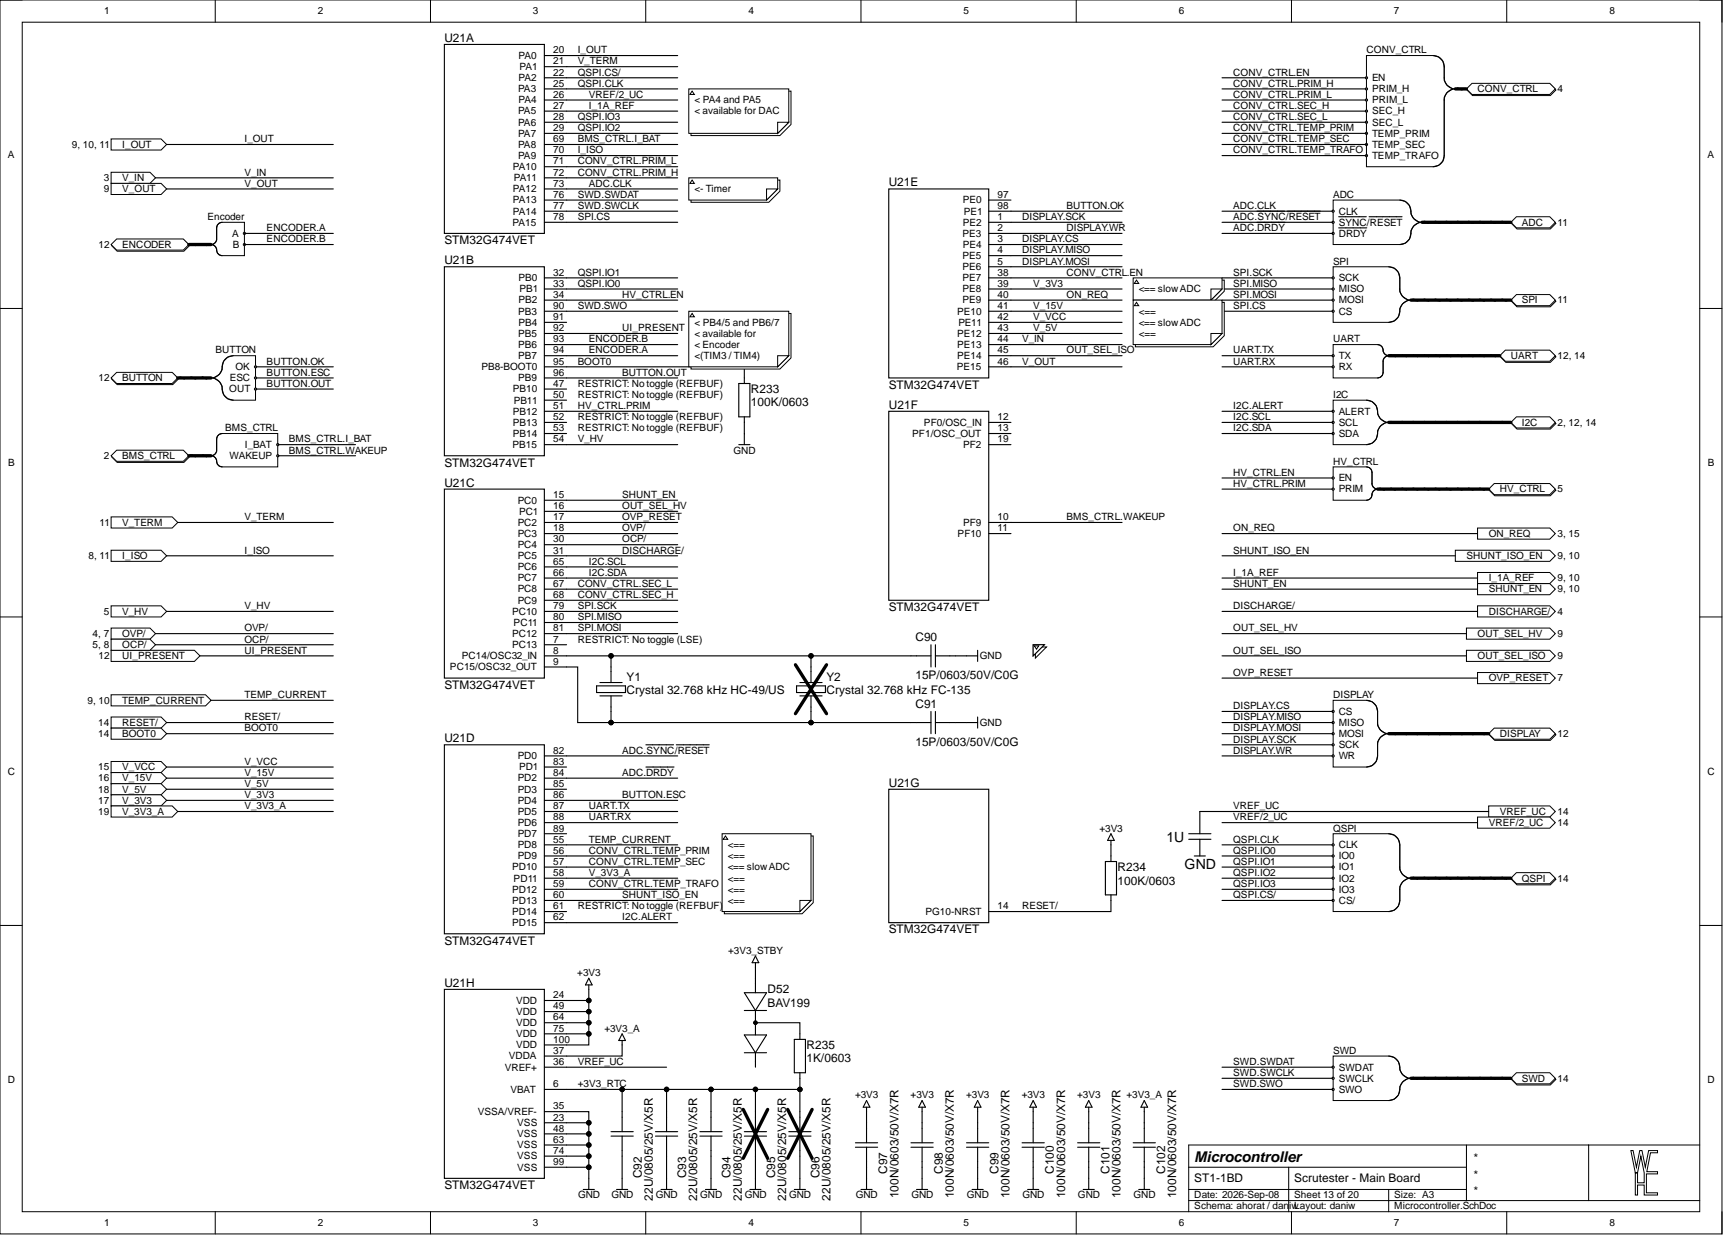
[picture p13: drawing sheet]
<svg xmlns="http://www.w3.org/2000/svg" width="393mm" height="282mm" viewBox="0 0 393 282" stroke-linecap="round" stroke-linejoin="round" font-family="sans-serif">
<defs><g id="words">
<text font-size="3.4" x="272.5" y="264.9">Microcontroller</text>
<g font-size="3.2">
<text x="266.1" y="192">1U</text>
<text x="270.3" y="198.1">GND</text>
</g>
<g font-size="2.7">
<text x="101.4" y="9.5">U21A</text>
<text x="202.8" y="42.5">U21E</text>
<text x="101.4" y="55.7">STM32G474VET</text>
<text x="101.4" y="60.2">U21B</text>
<text x="171.3" y="89.7">R233</text>
<text x="202.8" y="88.6">STM32G474VET</text>
<text x="171.3" y="92.7">100K/0603</text>
<text x="202.8" y="93.2">U21F</text>
<text x="101.4" y="106.4">STM32G474VET</text>
<text x="101.4" y="110.9">U21C</text>
<text x="202.8" y="139.3">STM32G474VET</text>
<text x="208.9" y="146.2">C90</text>
<text x="143" y="155.3">Y1</text>
<text x="188.6" y="155.3">Y2</text>
<text x="208.9" y="154.8">15P/0603/50V/C0G</text>
<text x="101.4" y="157.1">STM32G474VET</text>
<text x="143" y="158.4">Crystal 32.768 kHz HC-49/US</text>
<text x="188.6" y="158.4">Crystal 32.768 kHz FC-135</text>
<text x="208.9" y="161.4">C91</text>
<text x="101.4" y="169.3">U21D</text>
<text x="208.9" y="170">15P/0603/50V/C0G</text>
<text x="202.8" y="179.4">U21G</text>
<text x="255" y="198.7">R234</text>
<text x="255" y="201.7">100K/0603</text>
<text x="101.4" y="215.4">STM32G474VET</text>
<text x="202.8" y="212.9">STM32G474VET</text>
<text x="101.4" y="225">U21H</text>
<text x="175.1" y="226.6">D52</text>
<text x="175.1" y="229.6">BAV199</text>
<text x="184" y="239.2">R235</text>
<text x="184" y="242.3">1K/0603</text>
<text x="146.4" y="268.7" transform="rotate(-90 146.4 268.7)">C92</text>
<text x="156.6" y="268.7" transform="rotate(-90 156.6 268.7)">C93</text>
<text x="166.7" y="268.7" transform="rotate(-90 166.7 268.7)">C94</text>
<text x="176.8" y="268.7" transform="rotate(-90 176.8 268.7)">C95</text>
<text x="187" y="268.7" transform="rotate(-90 187 268.7)">C96</text>
<text x="202.4" y="267.7" transform="rotate(-90 202.4 267.7)">C97</text>
<text x="215.1" y="267.7" transform="rotate(-90 215.1 267.7)">C98</text>
<text x="227.8" y="267.7" transform="rotate(-90 227.8 267.7)">C99</text>
<text x="240.5" y="267.7" transform="rotate(-90 240.5 267.7)">C100</text>
<text x="253.1" y="267.7" transform="rotate(-90 253.1 267.7)">C101</text>
<text x="265.8" y="267.7" transform="rotate(-90 265.8 267.7)">C102</text>
<text x="272.5" y="269.7">ST1-1BD</text>
<text x="295.3" y="269.7">Scrutester - Main Board</text>
<text x="335.9" y="265">*</text>
<text x="335.9" y="268.8">*</text>
<text x="101.4" y="271.2">STM32G474VET</text>
<text x="149" y="273.8" transform="rotate(-90 149 273.8)">22U/0805/25V/X5R</text>
<text x="159.1" y="273.8" transform="rotate(-90 159.1 273.8)">22U/0805/25V/X5R</text>
<text x="169.2" y="273.8" transform="rotate(-90 169.2 273.8)">22U/0805/25V/X5R</text>
<text x="179.4" y="273.8" transform="rotate(-90 179.4 273.8)">22U/0805/25V/X5R</text>
<text x="189.5" y="273.8" transform="rotate(-90 189.5 273.8)">22U/0805/25V/X5R</text>
<text x="205" y="273.3" transform="rotate(-90 205 273.3)">100N/0603/50V/X7R</text>
<text x="217.6" y="273.3" transform="rotate(-90 217.6 273.3)">100N/0603/50V/X7R</text>
<text x="230.3" y="273.3" transform="rotate(-90 230.3 273.3)">100N/0603/50V/X7R</text>
<text x="243" y="273.3" transform="rotate(-90 243 273.3)">100N/0603/50V/X7R</text>
<text x="255.7" y="273.3" transform="rotate(-90 255.7 273.3)">100N/0603/50V/X7R</text>
<text x="268.3" y="273.3" transform="rotate(-90 268.3 273.3)">100N/0603/50V/X7R</text>
<text x="335.9" y="272.6">*</text>
</g>
<g font-size="2.3">
<text x="23.7" y="3.3">1</text>
<text x="72.5" y="3.3">2</text>
<text x="121.6" y="3.3">3</text>
<text x="170.8" y="3.3">4</text>
<text x="219.8" y="3.3">5</text>
<text x="268.9" y="3.3">6</text>
<text x="318" y="3.3">7</text>
<text x="367.2" y="3.3">8</text>
<text x="118.3" y="13.4">PA0</text>
<text x="118.5" y="16">PA1</text>
<text x="126.2" y="12.2">20</text>
<text x="126.2" y="14.7">21</text>
<text x="126.2" y="17.2">22</text>
<text x="131.8" y="12.2">I_OUT</text>
<text x="131.8" y="14.7">V_TERM</text>
<text x="131.8" y="17.2">QSPI.CS/</text>
<text x="281.4" y="17.2">CONV_CTRL.EN</text>
<text x="311.8" y="12.2">CONV_CTRL</text>
<text x="118.2" y="21">PA3</text>
<text x="118.3" y="18.5">PA2</text>
<text x="118.3" y="23.6">PA4</text>
<text x="126.2" y="19.8">25</text>
<text x="126.2" y="22.3">26</text>
<text x="131.8" y="19.8">QSPI.CLK</text>
<text x="134.3" y="22.3">VREF/2_UC</text>
<text x="158.4" y="23.6">&lt; PA4 and PA5</text>
<text x="281.4" y="19.8">CONV_CTRL.PRIM_H</text>
<text x="281.4" y="22.3">CONV_CTRL.PRIM_L</text>
<text x="313" y="18.5">EN</text>
<text x="313" y="21">PRIM_H</text>
<text x="313" y="23.6">PRIM_L</text>
<text x="337.1" y="21">CONV_CTRL</text>
<text x="355.4" y="21">4</text>
<text x="118.2" y="26.1">PA5</text>
<text x="118.2" y="28.6">PA6</text>
<text x="126.2" y="24.8">27</text>
<text x="126.2" y="27.4">28</text>
<text x="126.2" y="29.9">29</text>
<text x="131.8" y="29.9">QSPI.IO2</text>
<text x="131.8" y="27.4">QSPI.IO3</text>
<text x="134.3" y="24.8">I_1A_REF</text>
<text x="158.4" y="26.1">&lt; available for DAC</text>
<text x="281.4" y="24.8">CONV_CTRL.SEC_H</text>
<text x="281.4" y="29.9">CONV_CTRL.TEMP_PRIM</text>
<text x="281.4" y="27.4">CONV_CTRL.SEC_L</text>
<text x="313" y="26.1">SEC_H</text>
<text x="313" y="28.6">SEC_L</text>
<text x="1.8" y="36">A</text>
<text x="16.4" y="33.7">9, 10, 11</text>
<text x="27.9" y="33.7">I_OUT</text>
<text x="55.8" y="32.4">I_OUT</text>
<text x="118.2" y="31.2">PA7</text>
<text x="118.2" y="33.7">PA8</text>
<text x="126.2" y="32.4">69</text>
<text x="126.2" y="35">70</text>
<text x="131.8" y="32.4">BMS_CTRL.I_BAT</text>
<text x="131.8" y="35">I_ISO</text>
<text x="281.4" y="32.4">CONV_CTRL.TEMP_SEC</text>
<text x="281.4" y="35">CONV_CTRL.TEMP_TRAFO</text>
<text x="313" y="31.2">TEMP_PRIM</text>
<text x="313" y="33.7">TEMP_SEC</text>
<text x="389.6" y="36">A</text>
<text x="23.7" y="41.3">3</text>
<text x="27.9" y="41.3">V_IN</text>
<text x="55.8" y="40">V_IN</text>
<text x="117" y="38.8">PA10</text>
<text x="117.3" y="41.3">PA11</text>
<text x="118.2" y="36.2">PA9</text>
<text x="126.2" y="37.5">71</text>
<text x="126.2" y="40">72</text>
<text x="131.8" y="40">CONV_CTRL.PRIM_H</text>
<text x="131.8" y="37.5">CONV_CTRL.PRIM_L</text>
<text x="313" y="36.2">TEMP_TRAFO</text>
<text x="23.7" y="43.9">9</text>
<text x="27.9" y="43.9">V_OUT</text>
<text x="55.8" y="42.6">V_OUT</text>
<text x="117" y="43.9">PA12</text>
<text x="117" y="46.4">PA13</text>
<text x="126.2" y="42.6">73</text>
<text x="126.2" y="45.1">76</text>
<text x="126.2" y="47.7">77</text>
<text x="131.8" y="45.1">SWD.SWDAT</text>
<text x="131.8" y="47.7">SWD.SWCLK</text>
<text x="134.3" y="42.6">ADC.CLK</text>
<text x="158.4" y="43.9">&lt;- Timer</text>
<text x="219.7" y="46.4">PE0</text>
<text x="227.6" y="45.1">97</text>
<text x="227.6" y="47.7">98</text>
<text x="243.3" y="47.7">BUTTON.OK</text>
<text x="281.4" y="47.7">ADC.CLK</text>
<text x="304.2" y="45.1">ADC</text>
<text x="47.3" y="50.2">Encoder</text>
<text x="53" y="54">A</text>
<text x="60.8" y="52.7">ENCODER.A</text>
<text x="116.9" y="51.5">PA15</text>
<text x="117" y="48.9">PA14</text>
<text x="126.2" y="50.2">78</text>
<text x="131.8" y="50.2">SPI.CS</text>
<text x="219.6" y="54">PE3</text>
<text x="219.7" y="51.5">PE2</text>
<text x="219.9" y="48.9">PE1</text>
<text x="227.6" y="50.2">1</text>
<text x="227.6" y="52.7">2</text>
<text x="233.2" y="50.2">DISPLAY.SCK</text>
<text x="243.3" y="52.7">DISPLAY.WR</text>
<text x="281.4" y="50.2">ADC.SYNC/RESET</text>
<text x="281.4" y="52.7">ADC.DRDY</text>
<text x="305.4" y="48.9">CLK</text>
<text x="305.4" y="51.5">SYNC/RESET</text>
<text x="305.4" y="54">DRDY</text>
<text x="347.3" y="51.5">ADC</text>
<text x="355.4" y="51.5">11</text>
<text x="22.5" y="56.5">12</text>
<text x="27.9" y="56.5">ENCODER</text>
<text x="53.1" y="56.5">B</text>
<text x="60.8" y="55.3">ENCODER.B</text>
<text x="219.6" y="59.1">PE5</text>
<text x="219.7" y="56.5">PE4</text>
<text x="227.6" y="55.3">3</text>
<text x="227.6" y="57.8">4</text>
<text x="233.2" y="55.3">DISPLAY.CS</text>
<text x="233.2" y="57.8">DISPLAY.MISO</text>
<text x="118.3" y="64.1">PB0</text>
<text x="126.2" y="62.9">32</text>
<text x="126.2" y="65.4">33</text>
<text x="131.8" y="62.9">QSPI.IO1</text>
<text x="131.8" y="65.4">QSPI.IO0</text>
<text x="219.6" y="61.6">PE6</text>
<text x="219.6" y="64.1">PE7</text>
<text x="227.6" y="60.3">5</text>
<text x="227.6" y="62.9">38</text>
<text x="227.6" y="65.4">39</text>
<text x="233.2" y="60.3">DISPLAY.MOSI</text>
<text x="235.7" y="65.4">V_3V3</text>
<text x="243.3" y="62.9">CONV_CTRL.EN</text>
<text x="281.4" y="62.9">SPI.SCK</text>
<text x="281.4" y="65.4">SPI.MISO</text>
<text x="304.2" y="60.3">SPI</text>
<text x="305.4" y="64.1">SCK</text>
<text x="118.2" y="71.7">PB3</text>
<text x="118.3" y="69.2">PB2</text>
<text x="118.5" y="66.7">PB1</text>
<text x="126.2" y="67.9">34</text>
<text x="126.2" y="70.5">90</text>
<text x="131.8" y="70.5">SWD.SWO</text>
<text x="141.9" y="67.9">HV_CTRL.EN</text>
<text x="218.4" y="71.7">PE10</text>
<text x="219.6" y="66.7">PE8</text>
<text x="219.6" y="69.2">PE9</text>
<text x="227.6" y="67.9">40</text>
<text x="227.6" y="70.5">41</text>
<text x="235.7" y="70.5">V_15V</text>
<text x="243.3" y="67.9">ON_REQ</text>
<text x="259.8" y="66.7">&lt;== slowADC</text>
<text x="259.8" y="71.7">&lt;==</text>
<text x="281.4" y="67.9">SPI.MOSI</text>
<text x="281.4" y="70.5">SPI.CS</text>
<text x="305.4" y="66.7">MISO</text>
<text x="305.4" y="69.2">MOSI</text>
<text x="305.4" y="71.7">CS</text>
<text x="347.3" y="69.2">SPI</text>
<text x="355.4" y="69.2">11</text>
<text x="118.2" y="76.8">PB5</text>
<text x="118.3" y="74.3">PB4</text>
<text x="126.2" y="73">91</text>
<text x="126.2" y="75.5">92</text>
<text x="141.9" y="75.5">UI_PRESENT</text>
<text x="158.4" y="74.3">&lt; PB4/5 and PB6/7</text>
<text x="158.4" y="76.8">&lt; available for</text>
<text x="218.4" y="76.8">PE12</text>
<text x="218.7" y="74.3">PE11</text>
<text x="227.6" y="73">42</text>
<text x="227.6" y="75.5">43</text>
<text x="235.7" y="75.5">V_5V</text>
<text x="235.7" y="73">V_VCC</text>
<text x="259.8" y="74.3">&lt;== slowADC</text>
<text x="259.8" y="76.8">&lt;==</text>
<text x="49.2" y="80.6">BUTTON</text>
<text x="60.8" y="83.1">BUTTON.OK</text>
<text x="118.2" y="79.3">PB6</text>
<text x="118.2" y="81.9">PB7</text>
<text x="126.2" y="78.1">93</text>
<text x="126.2" y="80.6">94</text>
<text x="126.2" y="83.1">95</text>
<text x="131.8" y="83.1">BOOT0</text>
<text x="134.3" y="80.6">ENCODER.A</text>
<text x="134.3" y="78.1">ENCODER.B</text>
<text x="158.4" y="79.3">&lt; Encoder</text>
<text x="158.4" y="81.9">&lt;(TIM3 / TIM4)</text>
<text x="218.4" y="79.3">PE13</text>
<text x="218.4" y="81.9">PE14</text>
<text x="227.6" y="78.1">44</text>
<text x="227.6" y="80.6">45</text>
<text x="227.6" y="83.1">46</text>
<text x="233.2" y="83.1">V_OUT</text>
<text x="233.2" y="78.1">V_IN</text>
<text x="243.3" y="80.6">OUT_SEL_ISO</text>
<text x="281.4" y="80.6">UART.TX</text>
<text x="281.4" y="83.1">UART.RX</text>
<text x="304.2" y="78.1">UART</text>
<text x="305.4" y="81.9">TX</text>
<text x="344.7" y="81.9">UART</text>
<text x="355.4" y="81.9">12, 14</text>
<text x="22.5" y="87">12</text>
<text x="27.9" y="87">BUTTON</text>
<text x="52.3" y="89.5">OUT</text>
<text x="52.5" y="87">ESC</text>
<text x="53.7" y="84.4">OK</text>
<text x="60.8" y="85.7">BUTTON.ESC</text>
<text x="60.8" y="88.2">BUTTON.OUT</text>
<text x="109.8" y="84.4">PB8-BOOT0</text>
<text x="117" y="89.5">PB10</text>
<text x="118.2" y="87">PB9</text>
<text x="126.2" y="88.2">47</text>
<text x="126.2" y="85.7">96</text>
<text x="131.8" y="88.2">RESTRICT: No toggle (REFBUF)</text>
<text x="141.9" y="85.7">BUTTON.OUT</text>
<text x="218.3" y="84.4">PE15</text>
<text x="305.4" y="84.4">RX</text>
<text x="117" y="94.6">PB12</text>
<text x="117.3" y="92">PB11</text>
<text x="126.2" y="90.8">50</text>
<text x="126.2" y="93.3">51</text>
<text x="126.2" y="95.8">52</text>
<text x="131.8" y="93.3">HV_CTRL.PRIM</text>
<text x="131.8" y="90.8">RESTRICT: No toggle (REFBUF)</text>
<text x="131.8" y="95.8">RESTRICT: No toggle (REFBUF)</text>
<text x="227.6" y="95.8">12</text>
<text x="281.4" y="95.8">I2C.SCL</text>
<text x="281.4" y="93.3">I2C.ALERT</text>
<text x="304.2" y="90.8">I2C</text>
<text x="305.4" y="94.6">ALERT</text>
<text x="51.4" y="98.4">BMS_CTRL</text>
<text x="65.9" y="100.9">BMS_CTRL.I_BAT</text>
<text x="117" y="97.1">PB13</text>
<text x="117" y="99.6">PB14</text>
<text x="126.2" y="98.4">53</text>
<text x="126.2" y="100.9">54</text>
<text x="131.8" y="100.9">V_HV</text>
<text x="131.8" y="98.4">RESTRICT: No toggle (REFBUF)</text>
<text x="208.1" y="99.6">PF1/OSC_OUT</text>
<text x="210.8" y="97.1">PF0/OSC_IN</text>
<text x="227.6" y="98.4">13</text>
<text x="227.6" y="100.9">19</text>
<text x="281.4" y="98.4">I2C.SDA</text>
<text x="305.4" y="97.1">SCL</text>
<text x="305.4" y="99.6">SDA</text>
<text x="347.3" y="97.1">I2C</text>
<text x="355.4" y="97.1">2, 12, 14</text>
<text x="1.9" y="106.3">B</text>
<text x="23.7" y="104.7">2</text>
<text x="27.9" y="104.7">BMS_CTRL</text>
<text x="52.4" y="104.7">WAKEUP</text>
<text x="55.8" y="102.2">I_BAT</text>
<text x="65.9" y="103.4">BMS_CTRL.WAKEUP</text>
<text x="116.9" y="102.2">PB15</text>
<text x="167.4" y="103.4">GND</text>
<text x="219.8" y="102.2">PF2</text>
<text x="304.2" y="106">HV_CTRL</text>
<text x="389.7" y="106.3">B</text>
<text x="126.2" y="113.6">15</text>
<text x="141.9" y="113.6">SHUNT_EN</text>
<text x="281.4" y="108.5">HV_CTRL.EN</text>
<text x="281.4" y="111">HV_CTRL.PRIM</text>
<text x="305.4" y="109.8">EN</text>
<text x="305.4" y="112.3">PRIM</text>
<text x="342.2" y="112.3">HV_CTRL</text>
<text x="355.4" y="112.3">5</text>
<text x="22.7" y="119.9">11</text>
<text x="27.9" y="119.9">V_TERM</text>
<text x="55.8" y="118.6">V_TERM</text>
<text x="118.1" y="114.8">PC0</text>
<text x="118.1" y="119.9">PC2</text>
<text x="118.5" y="117.4">PC1</text>
<text x="126.2" y="116.1">16</text>
<text x="126.2" y="118.6">17</text>
<text x="141.9" y="116.1">OUT_SEL_HV</text>
<text x="141.9" y="118.6">OVP_RESET</text>
<text x="219.8" y="119.9">PF9</text>
<text x="227.6" y="118.6">10</text>
<text x="243.3" y="118.6">BMS_CTRL.WAKEUP</text>
<text x="118.1" y="122.4">PC3</text>
<text x="118.1" y="125">PC4</text>
<text x="126.2" y="121.2">18</text>
<text x="126.2" y="123.7">30</text>
<text x="141.9" y="121.2">OVP/</text>
<text x="141.9" y="123.7">OCP/</text>
<text x="218.5" y="122.4">PF10</text>
<text x="227.6" y="121.2">11</text>
<text x="281.4" y="121.2">ON_REQ</text>
<text x="339.7" y="122.4">ON_REQ</text>
<text x="355.4" y="122.4">3, 15</text>
<text x="20.2" y="127.5">8, 11</text>
<text x="27.9" y="127.5">I_ISO</text>
<text x="55.8" y="126.2">I_ISO</text>
<text x="118.1" y="127.5">PC5</text>
<text x="118.1" y="130">PC6</text>
<text x="126.2" y="126.2">31</text>
<text x="126.2" y="128.8">65</text>
<text x="126.2" y="131.3">66</text>
<text x="134.3" y="128.8">I2C.SCL</text>
<text x="134.3" y="131.3">I2C.SDA</text>
<text x="141.9" y="126.2">DISCHARGE/</text>
<text x="281.4" y="126.2">SHUNT_ISO_EN</text>
<text x="281.4" y="131.3">I_1A_REF</text>
<text x="334.6" y="127.5">SHUNT_ISO_EN</text>
<text x="355.4" y="127.5">9, 10</text>
<text x="118.1" y="132.6">PC7</text>
<text x="118.1" y="135.1">PC8</text>
<text x="118.1" y="137.7">PC9</text>
<text x="126.2" y="133.9">67</text>
<text x="126.2" y="136.4">68</text>
<text x="131.8" y="136.4">CONV_CTRL.SEC_H</text>
<text x="131.8" y="133.9">CONV_CTRL.SEC_L</text>
<text x="281.4" y="133.9">SHUNT_EN</text>
<text x="339.7" y="132.6">I_1A_REF</text>
<text x="339.7" y="135.1">SHUNT_EN</text>
<text x="355.4" y="132.6">9, 10</text>
<text x="355.4" y="135.1">9, 10</text>
<text x="23.7" y="140.2">5</text>
<text x="27.9" y="140.2">V_HV</text>
<text x="55.8" y="138.9">V_HV</text>
<text x="55.8" y="144">OVP/</text>
<text x="116.9" y="140.2">PC10</text>
<text x="117.2" y="142.7">PC11</text>
<text x="126.2" y="138.9">79</text>
<text x="126.2" y="141.5">80</text>
<text x="126.2" y="144">81</text>
<text x="131.8" y="138.9">SPI.SCK</text>
<text x="131.8" y="141.5">SPI.MISO</text>
<text x="131.8" y="144">SPI.MOSI</text>
<text x="281.4" y="138.9">DISCHARGE/</text>
<text x="281.4" y="144">OUT_SEL_HV</text>
<text x="339.7" y="140.2">DISCHARGE/ 4</text>
<text x="21.1" y="145.3">4, 7</text>
<text x="21.1" y="147.8">5, 8</text>
<text x="27.9" y="145.3">OVP/</text>
<text x="27.9" y="147.8">OCP/</text>
<text x="55.8" y="149.1">UI_PRESENT</text>
<text x="55.8" y="146.5">OCP/</text>
<text x="116.9" y="147.8">PC13</text>
<text x="116.9" y="145.3">PC12</text>
<text x="126.2" y="146.5">7</text>
<text x="126.2" y="149.1">8</text>
<text x="131.8" y="146.5">RESTRICT: No toggle (LSE)</text>
<text x="281.4" y="149.1">OUT_SEL_ISO</text>
<text x="337.1" y="145.3">OUT_SEL_HV</text>
<text x="355.4" y="145.3">9</text>
<text x="22.5" y="150.3">12</text>
<text x="27.9" y="150.3">UI_PRESENT</text>
<text x="102.7" y="152.9">PC15/OSC32_OUT</text>
<text x="105.4" y="150.3">PC14/OSC32_IN</text>
<text x="126.2" y="151.6">9</text>
<text x="223.6" y="150.3">GND</text>
<text x="281.4" y="154.1">OVP_RESET</text>
<text x="337.1" y="150.3">OUT_SEL_ISO</text>
<text x="339.7" y="155.4">OVP_RESET</text>
<text x="355.4" y="155.4">7</text>
<text x="355.4" y="150.3">9</text>
<text x="19.9" y="160.5">9, 10</text>
<text x="27.9" y="160.5">TEMP_CURRENT</text>
<text x="55.8" y="159.2">TEMP_CURRENT</text>
<text x="281.4" y="161.7">DISPLAY.CS</text>
<text x="304.2" y="159.2">DISPLAY</text>
<text x="22.4" y="165.5">14</text>
<text x="27.9" y="165.5">RESET/</text>
<text x="55.8" y="164.3">RESET/</text>
<text x="55.8" y="166.8">BOOT0</text>
<text x="223.6" y="165.5">GND</text>
<text x="281.4" y="164.3">DISPLAY.MISO</text>
<text x="281.4" y="166.8">DISPLAY.MOSI</text>
<text x="305.4" y="163">CS</text>
<text x="305.4" y="165.5">MISO</text>
<text x="22.4" y="168.1">14</text>
<text x="27.9" y="168.1">BOOT0</text>
<text x="118.1" y="173.1">PD0</text>
<text x="126.2" y="171.9">82</text>
<text x="141.9" y="171.9">ADC.SYNC/RESET</text>
<text x="281.4" y="169.3">DISPLAY.SCK</text>
<text x="281.4" y="171.9">DISPLAY.WR</text>
<text x="305.4" y="168.1">MOSI</text>
<text x="305.4" y="170.6">SCK</text>
<text x="305.4" y="173.1">WR</text>
<text x="342.2" y="168.1">DISPLAY</text>
<text x="355.4" y="168.1">12</text>
<text x="1.8" y="176.7">C</text>
<text x="22.4" y="175.7">15</text>
<text x="22.4" y="178.2">16</text>
<text x="27.9" y="175.7">V_VCC</text>
<text x="27.9" y="178.2">V_15V</text>
<text x="55.8" y="174.4">V_VCC</text>
<text x="55.8" y="176.9">V_15V</text>
<text x="55.8" y="179.5">V_5V</text>
<text x="118.1" y="178.2">PD2</text>
<text x="118.5" y="175.7">PD1</text>
<text x="126.2" y="176.9">84</text>
<text x="126.2" y="179.5">85</text>
<text x="126.2" y="174.4">83</text>
<text x="141.9" y="176.9">ADC.DRDY</text>
<text x="389.6" y="176.7">C</text>
<text x="22.4" y="180.8">18</text>
<text x="22.4" y="183.3">17</text>
<text x="22.4" y="185.8">19</text>
<text x="27.9" y="180.8">V_5V</text>
<text x="27.9" y="183.3">V_3V3</text>
<text x="27.9" y="185.8">V_3V3_A</text>
<text x="55.8" y="182">V_3V3</text>
<text x="55.8" y="184.6">V_3V3_A</text>
<text x="118.1" y="180.8">PD3</text>
<text x="118.1" y="183.3">PD4</text>
<text x="118.1" y="185.8">PD5</text>
<text x="126.2" y="182">86</text>
<text x="126.2" y="184.6">87</text>
<text x="134.3" y="184.6">UART.TX</text>
<text x="141.9" y="182">BUTTON.ESC</text>
<text x="281.4" y="184.6">VREF_UC</text>
<text x="342.2" y="185.8">VREF_UC</text>
<text x="355.4" y="185.8">14</text>
<text x="118.1" y="188.4">PD6</text>
<text x="118.1" y="190.9">PD7</text>
<text x="126.2" y="187.1">88</text>
<text x="126.2" y="189.6">89</text>
<text x="134.3" y="187.1">UART.RX</text>
<text x="250.9" y="189.6">+3V3</text>
<text x="281.4" y="187.1">VREF/2_UC</text>
<text x="304.2" y="189.6">QSPI</text>
<text x="339.7" y="188.4">VREF/2_UC</text>
<text x="355.4" y="188.4">14</text>
<text x="118.1" y="193.4">PD8</text>
<text x="118.1" y="196">PD9</text>
<text x="126.2" y="192.2">55</text>
<text x="126.2" y="194.7">56</text>
<text x="126.2" y="197.2">57</text>
<text x="134.3" y="194.7">CONV_CTRL.TEMP_PRIM</text>
<text x="134.3" y="197.2">CONV_CTRL.TEMP_SEC</text>
<text x="134.3" y="192.2">TEMP_CURRENT</text>
<text x="166" y="193.4">&lt;==</text>
<text x="166" y="196">&lt;==</text>
<text x="281.4" y="192.2">QSPI.CLK</text>
<text x="281.4" y="197.2">QSPI.IO1</text>
<text x="281.4" y="194.7">QSPI.IO0</text>
<text x="305.4" y="193.4">CLK</text>
<text x="305.4" y="196">IO0</text>
<text x="116.9" y="198.5">PD10</text>
<text x="116.9" y="203.6">PD12</text>
<text x="117.2" y="201">PD11</text>
<text x="126.2" y="199.8">58</text>
<text x="126.2" y="202.3">59</text>
<text x="134.3" y="202.3">CONV_CTRL.TEMP_TRAFO</text>
<text x="134.3" y="199.8">V_3V3_A</text>
<text x="166" y="198.5">&lt;== slowADC</text>
<text x="166" y="201">&lt;==</text>
<text x="166" y="203.6">&lt;==</text>
<text x="281.4" y="199.8">QSPI.IO2</text>
<text x="281.4" y="202.3">QSPI.IO3</text>
<text x="305.4" y="198.5">IO1</text>
<text x="305.4" y="201">IO2</text>
<text x="305.4" y="203.6">IO3</text>
<text x="347.3" y="201">QSPI</text>
<text x="355.4" y="201">14</text>
<text x="116.9" y="206.1">PD13</text>
<text x="116.9" y="208.6">PD14</text>
<text x="126.2" y="204.8">60</text>
<text x="126.2" y="207.4">61</text>
<text x="126.2" y="209.9">62</text>
<text x="131.8" y="207.4">RESTRICT: No toggle (REFBUF)</text>
<text x="141.9" y="204.8">SHUNT_ISO_EN</text>
<text x="141.9" y="209.9">I2C.ALERT</text>
<text x="166" y="206.1">&lt;==</text>
<text x="211.1" y="208.6">PG10-NRST</text>
<text x="227.6" y="207.4">14</text>
<text x="233.2" y="207.4">RESET/</text>
<text x="281.4" y="204.8">QSPI.CS/</text>
<text x="305.4" y="206.1">CS/</text>
<text x="116.9" y="211.2">PD15</text>
<text x="166.1" y="217.5">+3V3_STBY</text>
<text x="126.2" y="227.7">24</text>
<text x="131.7" y="222.6">+3V3</text>
<text x="117.8" y="228.9">VDD</text>
<text x="117.8" y="231.5">VDD</text>
<text x="117.8" y="234">VDD</text>
<text x="126.2" y="230.2">49</text>
<text x="126.2" y="232.7">64</text>
<text x="117.8" y="236.5">VDD</text>
<text x="117.8" y="239.1">VDD</text>
<text x="126.2" y="235.3">75</text>
<text x="126.2" y="237.8">100</text>
<text x="137.9" y="235.3">+3V3_A</text>
<text x="115.2" y="244.1">VREF+</text>
<text x="116.1" y="241.6">VDDA</text>
<text x="126.2" y="242.9">36</text>
<text x="126.2" y="240.3">37</text>
<text x="131.8" y="242.9">VREF_UC</text>
<text x="281.4" y="242.9">SWD.SWDAT</text>
<text x="281.4" y="245.4">SWD.SWCLK</text>
<text x="304.2" y="240.3">SWD</text>
<text x="305.4" y="244.1">SWDAT</text>
<text x="1.8" y="247">D</text>
<text x="116.5" y="249.2">VBAT</text>
<text x="126.2" y="247.9">6</text>
<text x="131.8" y="247.9">+3V3_RTC</text>
<text x="195.1" y="250.5">+3V3</text>
<text x="207.8" y="250.5">+3V3</text>
<text x="220.4" y="250.5">+3V3</text>
<text x="233.1" y="250.5">+3V3</text>
<text x="245.8" y="250.5">+3V3</text>
<text x="257" y="250.5">+3V3_A</text>
<text x="281.4" y="247.9">SWD.SWO</text>
<text x="305.4" y="246.7">SWCLK</text>
<text x="305.4" y="249.2">SWO</text>
<text x="347.3" y="246.7">SWD</text>
<text x="355.4" y="246.7">14</text>
<text x="389.6" y="247">D</text>
<text x="109" y="254.3">VSSA/VREF-</text>
<text x="118" y="256.8">VSS</text>
<text x="126.2" y="253">35</text>
<text x="126.2" y="255.5">23</text>
<text x="118" y="259.3">VSS</text>
<text x="118" y="261.9">VSS</text>
<text x="126.2" y="258.1">48</text>
<text x="126.2" y="260.6">63</text>
<text x="126.2" y="263.1">74</text>
<text x="118" y="264.4">VSS</text>
<text x="118" y="266.9">VSS</text>
<text x="126.2" y="265.7">99</text>
<text x="131.9" y="273.3">GND</text>
<text x="139.5" y="273.3">GND</text>
<text x="149.6" y="273.3">GND</text>
<text x="159.8" y="273.3">GND</text>
<text x="169.9" y="273.3">GND</text>
<text x="180.1" y="273.3">GND</text>
<text x="195.3" y="273.3">GND</text>
<text x="207.9" y="273.3">GND</text>
<text x="220.6" y="273.3">GND</text>
<text x="233.3" y="273.3">GND</text>
<text x="246" y="273.3">GND</text>
<text x="258.6" y="273.3">GND</text>
<text x="272.5" y="273.3">Date: 2026-Sep-08</text>
<text x="272.5" y="275.8">Schema: ahorat / daniwLayout: daniw</text>
<text x="295.3" y="273.3">Sheet 13 of 20</text>
<text x="318.1" y="275.8">Microcontroller.SchDoc</text>
<text x="318.1" y="273.3">Size: A3</text>
<text x="23.7" y="279.6">1</text>
<text x="72.5" y="279.6">2</text>
<text x="121.6" y="279.6">3</text>
<text x="170.8" y="279.6">4</text>
<text x="219.8" y="279.6">5</text>
<text x="268.9" y="279.6">6</text>
<text x="318" y="279.6">7</text>
<text x="367.2" y="279.6">8</text>
</g>
</g></defs>
<g fill="none" stroke="#000" stroke-width=".23">
<path d="M0 0h392.9v281.4h-392.9zM0 0h5.1M49.1 0v5.1M98.2 0v5.1M147.3 0v5.1M196.4 0v5.1M245.6 0v5.1M294.7 0v5.1M343.8 0v5.1M387.8 0h5.1v5.1M5.1 5.1h382.7v271.2h-382.7zM0 70.3h5.1"/>
<path d="M387.8 70.3h5.1M0 140.7h5.1M387.8 140.7h5.1M0 211h5.1M387.8 211h5.1M49.1 276.3v5.1M98.2 276.3v5.1M147.3 276.3v5.1M196.4 276.3v5.1M245.6 276.3v5.1M271.2 266.2h63.4M271.2 273.8h116.6"/>
<path d="M271.2 271.3h63.4M294 266.2v10.1M294.7 276.3v5.1M316.8 271.3v5M334.6 261.1v12.7M343.8 276.3v5.1M362.5 261.1v12.7M387.8 261.1h-116.6v15.2M392.9 276.3v5.1"/>
</g>
<path d="M372.1 262.4h.5l.8 3.8 .7-3.8h.5l.8 3.8 .8-3.8h2v.5h-1.6l-.9 4.3h2.5v.5h-2.6v4.3h2.6v.5h-3.1v-2.3h-1.5v2.3h-.5v-5h.5v2.2h1.5v-2.2l-.7-3.8-.8 3.8h-.5z" fill-rule="evenodd" fill="#fff"/>
<path d="M372.1 262.4h.5l.8 3.8 .7-3.8h.5l.8 3.8 .8-3.8h2v.5h-1.6l-.9 4.3h2.5v.5h-2.6v4.3h2.6v.5h-3.1v-2.3h-1.5v2.3h-.5v-5h.5v2.2h1.5v-2.2l-.7-3.8-.8 3.8h-.5z" fill="none" stroke="#000" stroke-width=".23"/>
<path d="M336 19.3h17.7l1.3 1.2-1.3 1.3h-17.7l-1.3-1.3z" fill-rule="evenodd" fill="#fff"/>
<path d="M336 19.3h17.7l1.3 1.2-1.3 1.3h-17.7l-1.3-1.3z" fill="none" stroke="#000" stroke-width=".23"/>
<path d="M335.9 19h17.7l1.3 1.3-1.3 1.2h-17.7l-1.3-1.2z" fill-rule="evenodd" fill="#fff"/>
<path d="M335.9 19h17.7l1.3 1.3-1.3 1.2h-17.7l-1.3-1.2z" fill="none" stroke="#000" stroke-width=".23"/>
<path d="M337.1 120.4h16.5l1.3 1.3-1.3 1.2h-16.5z" fill-rule="evenodd" fill="#fff"/>
<path d="M337.1 120.4h16.5l1.3 1.3-1.3 1.2h-16.5z" fill="none" stroke="#000" stroke-width=".23"/>
<path d="M26.7 85.2h12.7l1.3 1.2-1.3 1.3h-12.7l-1.2-1.3z" fill-rule="evenodd" fill="#fff"/>
<path d="M26.7 85.2h12.7l1.3 1.2-1.3 1.3h-12.7l-1.2-1.3z" fill="none" stroke="#000" stroke-width=".23"/>
<path d="M26.6 84.9h12.7l1.3 1.3-1.3 1.3h-12.7l-1.3-1.3z" fill-rule="evenodd" fill="#fff"/>
<path d="M26.6 84.9h12.7l1.3 1.3-1.3 1.3h-12.7l-1.3-1.3z" fill="none" stroke="#000" stroke-width=".23"/>
<path d="M26.7 54.8h15.2l1.3 1.2-1.3 1.3h-15.2l-1.2-1.3z" fill-rule="evenodd" fill="#fff"/>
<path d="M26.7 54.8h15.2l1.3 1.2-1.3 1.3h-15.2l-1.2-1.3z" fill="none" stroke="#000" stroke-width=".23"/>
<path d="M26.6 54.5h15.2l1.3 1.3-1.3 1.2h-15.2l-1.3-1.2z" fill-rule="evenodd" fill="#fff"/>
<path d="M26.6 54.5h15.2l1.3 1.3-1.3 1.2h-15.2l-1.3-1.2z" fill="none" stroke="#000" stroke-width=".23"/>
<path d="M25.3 117.9h14l1.3 1.2-1.3 1.3h-14z" fill-rule="evenodd" fill="#fff"/>
<path d="M25.3 117.9h14l1.3 1.2-1.3 1.3h-14z" fill="none" stroke="#000" stroke-width=".23"/>
<path d="M311.8 12.7h15.2l1.2 .3 1 .9 .3 1.3v3.2l.6 1 1.3 .9-1.3 .8-.6 1.1v13.3l-.3 1.3-1 .9-1.2 .3h-15.2z" fill-rule="evenodd" fill="#fff"/>
<path d="M311.8 12.7h15.2l1.2 .3 1 .9 .3 1.3v3.2l.6 1 1.3 .9-1.3 .8-.6 1.1v13.3l-.3 1.3-1 .9-1.2 .3h-15.2z" fill="none" stroke="#000" stroke-width=".23"/>
<path d="M327 12.7a2.54 2.54 0 0 1 2.5 2.5 5 5 0 0 0 .6 4.1 2.53 2.53 0 0 0 1.9 1 2.54 2.54 0 0 0-2.5 2.5v12.7a2.53 2.53 0 0 1-2.5 2.5" fill="none" stroke="#000" stroke-width=".25"/>
<circle cx="311.8" cy="17.7" r=".25" fill="#fff"/>
<circle cx="311.8" cy="17.7" r=".25" fill="none" stroke="#000" stroke-width=".23"/>
<circle cx="311.8" cy="20.3" r=".25" fill="#fff"/>
<circle cx="311.8" cy="20.3" r=".25" fill="none" stroke="#000" stroke-width=".23"/>
<circle cx="311.8" cy="25.3" r=".25" fill="#fff"/>
<circle cx="311.8" cy="25.3" r=".25" fill="none" stroke="#000" stroke-width=".23"/>
<circle cx="311.8" cy="30.4" r=".25" fill="#fff"/>
<circle cx="311.8" cy="30.4" r=".25" fill="none" stroke="#000" stroke-width=".23"/>
<circle cx="311.8" cy="33" r=".25" fill="#fff"/>
<circle cx="311.8" cy="33" r=".25" fill="none" stroke="#000" stroke-width=".23"/>
<circle cx="311.8" cy="35.5" r=".25" fill="#fff"/>
<circle cx="311.8" cy="35.5" r=".25" fill="none" stroke="#000" stroke-width=".23"/>
<circle cx="311.8" cy="22.8" r=".25" fill="#fff"/>
<circle cx="311.8" cy="22.8" r=".25" fill="none" stroke="#000" stroke-width=".23"/>
<circle cx="311.8" cy="27.9" r=".25" fill="#fff"/>
<circle cx="311.8" cy="27.9" r=".25" fill="none" stroke="#000" stroke-width=".23"/>
<path d="M134.3 224.6v1M134.3 223.1l.8 1.5h-1.5zM133.1 271.3h2.5M134.3 268.7v2.6" fill="none" stroke="#000" stroke-width=".25"/>
<path d="M337.1 130.6h16.5l1.3 1.2-1.3 1.3h-16.5z" fill-rule="evenodd" fill="#fff"/>
<path d="M337.1 130.6h16.5l1.3 1.2-1.3 1.3h-16.5z" fill="none" stroke="#000" stroke-width=".23"/>
<path d="M337.1 133.1h16.5l1.3 1.3-1.3 1.2h-16.5z" fill-rule="evenodd" fill="#fff"/>
<path d="M337.1 133.1h16.5l1.3 1.3-1.3 1.2h-16.5z" fill="none" stroke="#000" stroke-width=".23"/>
<path d="M304.2 91.3h7.6a2.62 2.62 0 0 1 2.5 3.1l.6 1.1 1.3 .8-1.3 .9-.6 1a2.62 2.62 0 0 1-2.5 3.2h-7.6z" fill-rule="evenodd" fill="#fff"/>
<path d="M304.2 91.3h7.6a2.62 2.62 0 0 1 2.5 3.1l.6 1.1 1.3 .8-1.3 .9-.6 1a2.62 2.62 0 0 1-2.5 3.2h-7.6z" fill="none" stroke="#000" stroke-width=".23"/>
<path d="M311.8 91.3a2.72 2.72 0 0 1 2.6 3.1 2.54 2.54 0 0 0 2.4 1.9 2.72 2.72 0 0 0-2.6 3.1 2.53 2.53 0 0 1-2.4 2" fill="none" stroke="#000" stroke-width=".25"/>
<circle cx="304.2" cy="93.8" r=".25" fill="#fff"/>
<circle cx="304.2" cy="93.8" r=".25" fill="none" stroke="#000" stroke-width=".23"/>
<circle cx="304.2" cy="96.3" r=".25" fill="#fff"/>
<circle cx="304.2" cy="96.3" r=".25" fill="none" stroke="#000" stroke-width=".23"/>
<circle cx="304.2" cy="98.9" r=".25" fill="#fff"/>
<circle cx="304.2" cy="98.9" r=".25" fill="none" stroke="#000" stroke-width=".23"/>
<path d="M346.1 95.3h7.6l1.3 1.3-1.3 1.3h-7.6l-1.3-1.3z" fill-rule="evenodd" fill="#fff"/>
<path d="M346.1 95.3h7.6l1.3 1.3-1.3 1.3h-7.6l-1.3-1.3z" fill="none" stroke="#000" stroke-width=".23"/>
<path d="M346 95.1h7.6l1.3 1.2-1.3 1.3h-7.6l-1.3-1.3z" fill-rule="evenodd" fill="#fff"/>
<path d="M346 95.1h7.6l1.3 1.2-1.3 1.3h-7.6l-1.3-1.3z" fill="none" stroke="#000" stroke-width=".23"/>
<path d="M52 81.4l1.2-.3h5.1v10.2h-5.1a2.62 2.62 0 0 1-2.5-3.2l-.6-1.1-1.3-.8 1.3-.9 .6-1 .3-1.9z" fill-rule="evenodd" fill="#fff"/>
<path d="M52 81.4l1.2-.3h5.1v10.2h-5.1a2.62 2.62 0 0 1-2.5-3.2l-.6-1.1-1.3-.8 1.3-.9 .6-1 .3-1.9z" fill="none" stroke="#000" stroke-width=".23"/>
<path d="M53.2 81.1a2.72 2.72 0 0 0-2.6 3.1 2.53 2.53 0 0 1-2.4 2 2.72 2.72 0 0 1 2.6 3.1 2.53 2.53 0 0 0 2.4 2" fill="none" stroke="#000" stroke-width=".25"/>
<circle cx="58.3" cy="86.2" r=".25" fill="#fff"/>
<circle cx="58.3" cy="86.2" r=".25" fill="none" stroke="#000" stroke-width=".23"/>
<circle cx="58.3" cy="83.7" r=".25" fill="#fff"/>
<circle cx="58.3" cy="83.7" r=".25" fill="none" stroke="#000" stroke-width=".23"/>
<circle cx="58.3" cy="88.7" r=".25" fill="#fff"/>
<circle cx="58.3" cy="88.7" r=".25" fill="none" stroke="#000" stroke-width=".23"/>
<path d="M50.1 50.9l.6-.2h5.1v7.6h-5.1a1.31 1.31 0 0 1-1.3-1.6l-.3-.5-.6-.4 .6-.5 .3-.5v-2.8l.2-.7z" fill-rule="evenodd" fill="#fff"/>
<path d="M50.1 50.9l.6-.2h5.1v7.6h-5.1a1.31 1.31 0 0 1-1.3-1.6l-.3-.5-.6-.4 .6-.5 .3-.5v-2.8l.2-.7z" fill="none" stroke="#000" stroke-width=".23"/>
<path d="M50.7 50.7a1.27 1.27 0 0 0-1.3 1.3v2.5a1.26 1.26 0 0 1-1.2 1.3 1.44 1.44 0 0 1 1.3 1.6 1.27 1.27 0 0 0 1.2 .9" fill="none" stroke="#000" stroke-width=".25"/>
<circle cx="55.8" cy="53.2" r=".25" fill="#fff"/>
<circle cx="55.8" cy="53.2" r=".25" fill="none" stroke="#000" stroke-width=".23"/>
<circle cx="55.8" cy="55.8" r=".25" fill="#fff"/>
<circle cx="55.8" cy="55.8" r=".25" fill="none" stroke="#000" stroke-width=".23"/>
<path d="M304.2 45.6h15.2a2.62 2.62 0 0 1 2.5 3.2l.6 1.1 1.3 .8-1.3 .8-.6 1.1a2.62 2.62 0 0 1-2.5 3.2h-15.2z" fill-rule="evenodd" fill="#fff"/>
<path d="M304.2 45.6h15.2a2.62 2.62 0 0 1 2.5 3.2l.6 1.1 1.3 .8-1.3 .8-.6 1.1a2.62 2.62 0 0 1-2.5 3.2h-15.2z" fill="none" stroke="#000" stroke-width=".23"/>
<path d="M319.4 45.6a2.72 2.72 0 0 1 2.6 3.1 2.54 2.54 0 0 0 2.4 2 2.72 2.72 0 0 0-2.6 3.1 2.53 2.53 0 0 1-2.4 2" fill="none" stroke="#000" stroke-width=".25"/>
<circle cx="304.2" cy="48.2" r=".25" fill="#fff"/>
<circle cx="304.2" cy="48.2" r=".25" fill="none" stroke="#000" stroke-width=".23"/>
<circle cx="304.2" cy="50.7" r=".25" fill="#fff"/>
<circle cx="304.2" cy="50.7" r=".25" fill="none" stroke="#000" stroke-width=".23"/>
<path d="M305.4 49.4h6.3M312.4 49.4h7.5" fill="none" stroke="#000" stroke-width=".25"/>
<circle cx="304.2" cy="53.2" r=".25" fill="#fff"/>
<circle cx="304.2" cy="53.2" r=".25" fill="none" stroke="#000" stroke-width=".23"/>
<path d="M305.4 52h6.4" fill="none" stroke="#000" stroke-width=".25"/>
<path d="M304.2 60.8h12.6l1.3 .4 1 .9 .3 1.3v3.1l.6 1.1 1.3 .8-1.3 .9-.6 1a2.62 2.62 0 0 1-2.6 3.2h-12.6z" fill-rule="evenodd" fill="#fff"/>
<path d="M304.2 60.8h12.6l1.3 .4 1 .9 .3 1.3v3.1l.6 1.1 1.3 .8-1.3 .9-.6 1a2.62 2.62 0 0 1-2.6 3.2h-12.6z" fill="none" stroke="#000" stroke-width=".23"/>
<path d="M316.8 60.8a2.54 2.54 0 0 1 2.6 2.6 5 5 0 0 0 .5 4.1 2.53 2.53 0 0 0 2 .9 2.72 2.72 0 0 0-2.6 3.2 2.53 2.53 0 0 1-2.5 1.9" fill="none" stroke="#000" stroke-width=".25"/>
<circle cx="304.2" cy="63.4" r=".25" fill="#fff"/>
<circle cx="304.2" cy="63.4" r=".25" fill="none" stroke="#000" stroke-width=".23"/>
<circle cx="304.2" cy="65.9" r=".25" fill="#fff"/>
<circle cx="304.2" cy="65.9" r=".25" fill="none" stroke="#000" stroke-width=".23"/>
<circle cx="304.2" cy="68.4" r=".25" fill="#fff"/>
<circle cx="304.2" cy="68.4" r=".25" fill="none" stroke="#000" stroke-width=".23"/>
<circle cx="304.2" cy="71" r=".25" fill="#fff"/>
<circle cx="304.2" cy="71" r=".25" fill="none" stroke="#000" stroke-width=".23"/>
<path d="M346.1 67.4h7.6l1.3 1.3-1.3 1.3h-7.6l-1.3-1.3z" fill-rule="evenodd" fill="#fff"/>
<path d="M346.1 67.4h7.6l1.3 1.3-1.3 1.3h-7.6l-1.3-1.3z" fill="none" stroke="#000" stroke-width=".23"/>
<path d="M346 67.2h7.6l1.3 1.2-1.3 1.3h-7.6l-1.3-1.3z" fill-rule="evenodd" fill="#fff"/>
<path d="M346 67.2h7.6l1.3 1.2-1.3 1.3h-7.6l-1.3-1.3z" fill="none" stroke="#000" stroke-width=".23"/>
<path d="M346.1 49.7h7.6l1.3 1.3-1.3 1.2h-7.6l-1.3-1.2z" fill-rule="evenodd" fill="#fff"/>
<path d="M346.1 49.7h7.6l1.3 1.3-1.3 1.2h-7.6l-1.3-1.2z" fill="none" stroke="#000" stroke-width=".23"/>
<path d="M346 49.4h7.6l1.3 1.3-1.3 1.3h-7.6l-1.3-1.3z" fill-rule="evenodd" fill="#fff"/>
<path d="M346 49.4h7.6l1.3 1.3-1.3 1.3h-7.6l-1.3-1.3z" fill="none" stroke="#000" stroke-width=".23"/>
<path d="M332 125.5h21.6l1.3 1.3-1.3 1.2h-21.6z" fill-rule="evenodd" fill="#fff"/>
<path d="M332 125.5h21.6l1.3 1.3-1.3 1.2h-21.6z" fill="none" stroke="#000" stroke-width=".23"/>
<path d="M25.3 138.2h11.5l1.2 1.2-1.2 1.3h-11.5z" fill-rule="evenodd" fill="#fff"/>
<path d="M25.3 138.2h11.5l1.2 1.2-1.2 1.3h-11.5z" fill="none" stroke="#000" stroke-width=".23"/>
<path d="M339.7 183.8h13.9l1.3 1.3-1.3 1.2h-13.9z" fill-rule="evenodd" fill="#fff"/>
<path d="M339.7 183.8h13.9l1.3 1.3-1.3 1.2h-13.9z" fill="none" stroke="#000" stroke-width=".23"/>
<path d="M337.1 138.2h16.5l1.3 1.2-1.3 1.3h-16.5z" fill-rule="evenodd" fill="#fff"/>
<path d="M337.1 138.2h16.5l1.3 1.2-1.3 1.3h-16.5z" fill="none" stroke="#000" stroke-width=".23"/>
<path d="M25.3 143.2h8.9l1.3 1.3-1.3 1.3h-8.9z" fill-rule="evenodd" fill="#fff"/>
<path d="M25.3 143.2h8.9l1.3 1.3-1.3 1.3h-8.9z" fill="none" stroke="#000" stroke-width=".23"/>
<path d="M304.2 78.6h10.1a1.31 1.31 0 0 1 1.3 1.6l.3 .5 .6 .4-.6 .4-.3 .6v2.8l-.2 .7-.5 .4-.6 .2h-10.1z" fill-rule="evenodd" fill="#fff"/>
<path d="M304.2 78.6h10.1a1.31 1.31 0 0 1 1.3 1.6l.3 .5 .6 .4-.6 .4-.3 .6v2.8l-.2 .7-.5 .4-.6 .2h-10.1z" fill="none" stroke="#000" stroke-width=".23"/>
<path d="M314.3 78.6a1.43 1.43 0 0 1 1.3 1.7 1.27 1.27 0 0 0 1.2 .8 1.27 1.27 0 0 0-1.2 1.3v2.5a1.26 1.26 0 0 1-1.3 1.3" fill="none" stroke="#000" stroke-width=".25"/>
<circle cx="304.2" cy="81.1" r=".25" fill="#fff"/>
<circle cx="304.2" cy="81.1" r=".25" fill="none" stroke="#000" stroke-width=".23"/>
<circle cx="304.2" cy="83.7" r=".25" fill="#fff"/>
<circle cx="304.2" cy="83.7" r=".25" fill="none" stroke="#000" stroke-width=".23"/>
<path d="M343.6 80.1h10.1l1.3 1.3-1.3 1.2h-10.1l-1.3-1.2z" fill-rule="evenodd" fill="#fff"/>
<path d="M343.6 80.1h10.1l1.3 1.3-1.3 1.2h-10.1l-1.3-1.2z" fill="none" stroke="#000" stroke-width=".23"/>
<path d="M343.5 79.9h10.1l1.3 1.2-1.3 1.3h-10.1l-1.3-1.3z" fill-rule="evenodd" fill="#fff"/>
<path d="M343.5 79.9h10.1l1.3 1.2-1.3 1.3h-10.1l-1.3-1.3z" fill="none" stroke="#000" stroke-width=".23"/>
<path d="M25.3 148.3h19.1l1.2 1.3-1.2 1.2h-19.1z" fill-rule="evenodd" fill="#fff"/>
<path d="M25.3 148.3h19.1l1.2 1.3-1.2 1.2h-19.1z" fill="none" stroke="#000" stroke-width=".23"/>
<path d="M25.3 39.3h8.9l1.3 1.3-1.3 1.2h-8.9z" fill-rule="evenodd" fill="#fff"/>
<path d="M25.3 39.3h8.9l1.3 1.3-1.3 1.2h-8.9z" fill="none" stroke="#000" stroke-width=".23"/>
<path d="M25.3 31.7h11.5l1.2 1.3-1.2 1.2h-11.5z" fill-rule="evenodd" fill="#fff"/>
<path d="M25.3 31.7h11.5l1.2 1.3-1.2 1.2h-11.5z" fill="none" stroke="#000" stroke-width=".23"/>
<path d="M25.3 41.8h11.5l1.2 1.3-1.2 1.3h-11.5z" fill-rule="evenodd" fill="#fff"/>
<path d="M25.3 41.8h11.5l1.2 1.3-1.2 1.3h-11.5z" fill="none" stroke="#000" stroke-width=".23"/>
<g fill="none" stroke="#000" stroke-width=".25">
<path d="M286.8 48.2h6.3M286.8 50.7h6.4M293.7 48.2h7.5M147.4 169.9h6.3M147.4 174.9h6.4M154.3 169.9h7.5M197.7 252.5v1M197.7 256v4.6M197.7 251l.8 1.5h-1.6zM210.4 251l.7 1.5h-1.5zM210.4 252.5v1M210.4 256v4.6"/>
<path d="M223.1 251l.7 1.5h-1.5zM223.1 252.5v1M223.1 256v4.6M235.7 251l.8 1.5h-1.5zM235.7 252.5v1M235.7 256v4.6M248.4 251l.8 1.5h-1.6zM248.4 252.5v1M248.4 256v4.6M195.2 260.6h5M195.2 261.6h5M196.4 271.3h2.6"/>
<path d="M197.7 261.6v4.6M197.7 268.7v2.6M207.8 260.6h5.1M207.8 261.6h5.1M209.1 271.3h2.5M210.4 261.6v4.6M210.4 268.7v2.6M220.5 260.6h5.1M220.5 261.6h5.1M221.8 271.3h2.5M223.1 261.6v4.6M223.1 268.7v2.6"/>
<path d="M233.2 260.6h5.1M233.2 261.6h5.1M234.5 271.3h2.5M235.7 261.6v4.6M235.7 268.7v2.6M245.9 260.6h5M245.9 261.6h5M247.1 271.3h2.6M248.4 261.6v4.6M248.4 268.7v2.6"/>
</g>
<path d="M25.3 158.4h21.6l1.3 1.3-1.3 1.3h-21.6z" fill-rule="evenodd" fill="#fff"/>
<path d="M25.3 158.4h21.6l1.3 1.3-1.3 1.3h-21.6z" fill="none" stroke="#000" stroke-width=".23"/>
<path d="M334.6 143.2h19l1.3 1.3-1.3 1.3h-19z" fill-rule="evenodd" fill="#fff"/>
<path d="M334.6 143.2h19l1.3 1.3-1.3 1.3h-19z" fill="none" stroke="#000" stroke-width=".23"/>
<path d="M341 110.5h12.7l1.3 1.3-1.3 1.3h-12.7l-1.2-1.3z" fill-rule="evenodd" fill="#fff"/>
<path d="M341 110.5h12.7l1.3 1.3-1.3 1.3h-12.7l-1.2-1.3z" fill="none" stroke="#000" stroke-width=".23"/>
<path d="M340.9 110.3h12.7l1.3 1.2-1.3 1.3h-12.7l-1.2-1.3z" fill-rule="evenodd" fill="#fff"/>
<path d="M340.9 110.3h12.7l1.3 1.2-1.3 1.3h-12.7l-1.2-1.3z" fill="none" stroke="#000" stroke-width=".23"/>
<path d="M26.7 102.9h15.2l1.3 1.3-1.3 1.3h-15.2l-1.2-1.3z" fill-rule="evenodd" fill="#fff"/>
<path d="M26.7 102.9h15.2l1.3 1.3-1.3 1.3h-15.2l-1.2-1.3z" fill="none" stroke="#000" stroke-width=".23"/>
<path d="M26.6 102.7h15.2l1.3 1.2-1.3 1.3h-15.2l-1.3-1.3z" fill-rule="evenodd" fill="#fff"/>
<path d="M26.6 102.7h15.2l1.3 1.2-1.3 1.3h-15.2l-1.3-1.3z" fill="none" stroke="#000" stroke-width=".23"/>
<path d="M50.1 99l.6-.1h12.7v7.6h-12.7a1.31 1.31 0 0 1-1.3-1.6l-.3-.5-.6-.5 .6-.4 .3-.5v-2.9l.2-.6z" fill-rule="evenodd" fill="#fff"/>
<path d="M50.1 99l.6-.1h12.7v7.6h-12.7a1.31 1.31 0 0 1-1.3-1.6l-.3-.5-.6-.5 .6-.4 .3-.5v-2.9l.2-.6z" fill="none" stroke="#000" stroke-width=".23"/>
<path d="M50.7 98.9a1.27 1.27 0 0 0-1.3 1.2v2.6a1.26 1.26 0 0 1-1.2 1.2 1.44 1.44 0 0 1 1.3 1.7 1.27 1.27 0 0 0 1.2 .9" fill="none" stroke="#000" stroke-width=".25"/>
<circle cx="63.4" cy="101.4" r=".25" fill="#fff"/>
<circle cx="63.4" cy="101.4" r=".25" fill="none" stroke="#000" stroke-width=".23"/>
<circle cx="63.4" cy="103.9" r=".25" fill="#fff"/>
<circle cx="63.4" cy="103.9" r=".25" fill="none" stroke="#000" stroke-width=".23"/>
<path d="M304.2 106.5h7.6l.6 .1 .5 .5 .1 .6v2.9l.4 .5 .6 .4a1.89 1.89 0 0 0-1.1 1.9l-.5 .5-.6 .2h-7.6z" fill-rule="evenodd" fill="#fff"/>
<path d="M304.2 106.5h7.6l.6 .1 .5 .5 .1 .6v2.9l.4 .5 .6 .4a1.89 1.89 0 0 0-1.1 1.9l-.5 .5-.6 .2h-7.6z" fill="none" stroke="#000" stroke-width=".23"/>
<path d="M311.8 106.5a1.26 1.26 0 0 1 1.2 1.2v2.6a1.26 1.26 0 0 0 1.3 1.2 1.44 1.44 0 0 0-1.3 1.7 1.26 1.26 0 0 1-1.2 .9" fill="none" stroke="#000" stroke-width=".25"/>
<circle cx="304.2" cy="109" r=".25" fill="#fff"/>
<circle cx="304.2" cy="109" r=".25" fill="none" stroke="#000" stroke-width=".23"/>
<circle cx="304.2" cy="111.5" r=".25" fill="#fff"/>
<circle cx="304.2" cy="111.5" r=".25" fill="none" stroke="#000" stroke-width=".23"/>
<path d="M141.9 235.8l.8 1.5h-1.5zM141.9 237.3v1" fill="none" stroke="#000" stroke-width=".25"/>
<path d="M101.4 10.1h22.8v43.1h-22.8z" fill-rule="evenodd" fill="#fff"/>
<g fill="none" stroke="#000" stroke-width=".25">
<path d="M101.4 10.1h22.8v43.1h-22.8zM124.2 12.7h5.1M124.2 15.2h5.1M124.2 17.7h5.1M124.2 20.3h5.1M124.2 22.8h5.1M124.2 25.3h5.1M124.2 27.9h5.1M124.2 30.4h5.1M124.2 33h5.1M124.2 35.5h5.1M124.2 38h5.1"/>
<path d="M124.2 40.6h5.1M124.2 43.1h5.1M124.2 45.6h5.1M124.2 48.2h5.1M124.2 50.7h5.1"/>
</g>
<path d="M337.1 153.4h16.5l1.3 1.2-1.3 1.3h-16.5z" fill-rule="evenodd" fill="#fff"/>
<path d="M337.1 153.4h16.5l1.3 1.2-1.3 1.3h-16.5z" fill="none" stroke="#000" stroke-width=".23"/>
<path d="M334.6 148.3h19l1.3 1.3-1.3 1.2h-19z" fill-rule="evenodd" fill="#fff"/>
<path d="M334.6 148.3h19l1.3 1.3-1.3 1.2h-19z" fill="none" stroke="#000" stroke-width=".23"/>
<path d="M25.3 125.5h11.5l1.2 1.3-1.2 1.2h-11.5z" fill-rule="evenodd" fill="#fff"/>
<path d="M25.3 125.5h11.5l1.2 1.3-1.2 1.2h-11.5z" fill="none" stroke="#000" stroke-width=".23"/>
<path d="M25.3 145.8h8.9l1.3 1.2-1.3 1.3h-8.9z" fill-rule="evenodd" fill="#fff"/>
<path d="M25.3 145.8h8.9l1.3 1.2-1.3 1.3h-8.9z" fill="none" stroke="#000" stroke-width=".23"/>
<path d="M304.2 159.7h7.6l1.2 .3 1 1 .3 1.2v3.2l.6 1.1 1.3 .8-1.3 .9-.6 1v3.2l-.3 1.3-1 .9-1.2 .3h-7.6z" fill-rule="evenodd" fill="#fff"/>
<path d="M304.2 159.7h7.6l1.2 .3 1 1 .3 1.2v3.2l.6 1.1 1.3 .8-1.3 .9-.6 1v3.2l-.3 1.3-1 .9-1.2 .3h-7.6z" fill="none" stroke="#000" stroke-width=".23"/>
<path d="M311.8 159.7a2.54 2.54 0 0 1 2.5 2.5 5 5 0 0 0 .6 4.2 2.53 2.53 0 0 0 1.9 .9 2.54 2.54 0 0 0-2.5 2.6 5 5 0 0 1-.5 4.1 2.53 2.53 0 0 1-2 .9" fill="none" stroke="#000" stroke-width=".25"/>
<circle cx="304.2" cy="162.2" r=".25" fill="#fff"/>
<circle cx="304.2" cy="162.2" r=".25" fill="none" stroke="#000" stroke-width=".23"/>
<circle cx="304.2" cy="164.8" r=".25" fill="#fff"/>
<circle cx="304.2" cy="164.8" r=".25" fill="none" stroke="#000" stroke-width=".23"/>
<circle cx="304.2" cy="167.3" r=".25" fill="#fff"/>
<circle cx="304.2" cy="167.3" r=".25" fill="none" stroke="#000" stroke-width=".23"/>
<circle cx="304.2" cy="169.9" r=".25" fill="#fff"/>
<circle cx="304.2" cy="169.9" r=".25" fill="none" stroke="#000" stroke-width=".23"/>
<circle cx="304.2" cy="172.4" r=".25" fill="#fff"/>
<circle cx="304.2" cy="172.4" r=".25" fill="none" stroke="#000" stroke-width=".23"/>
<path d="M341 166.3h12.7l1.3 1.3-1.3 1.2h-12.7l-1.2-1.2z" fill-rule="evenodd" fill="#fff"/>
<path d="M341 166.3h12.7l1.3 1.3-1.3 1.2h-12.7l-1.2-1.2z" fill="none" stroke="#000" stroke-width=".23"/>
<path d="M340.9 166h12.7l1.3 1.3-1.3 1.3h-12.7l-1.2-1.3z" fill-rule="evenodd" fill="#fff"/>
<path d="M340.9 166h12.7l1.3 1.3-1.3 1.3h-12.7l-1.2-1.3z" fill="none" stroke="#000" stroke-width=".23"/>
<path d="M101.4 60.8h22.8v43.1h-22.8z" fill-rule="evenodd" fill="#fff"/>
<g fill="none" stroke="#000" stroke-width=".25">
<path d="M101.4 60.8h22.8v43.1h-22.8zM124.2 63.4h5.1M124.2 65.9h5.1M124.2 68.4h5.1M124.2 71h5.1M124.2 73.5h5.1M124.2 76h5.1M124.2 78.6h5.1M124.2 88.7h5.1M124.2 91.3h5.1M124.2 93.8h5.1M124.2 96.3h5.1"/>
<path d="M124.2 98.9h5.1M124.2 81.1h5.1M124.2 83.7h5.1M124.2 86.2h5.1M124.2 101.4h5.1"/>
</g>
<path d="M101.4 111.5h22.8v43.1h-22.8z" fill-rule="evenodd" fill="#fff"/>
<g fill="none" stroke="#000" stroke-width=".25">
<path d="M101.4 111.5h22.8v43.1h-22.8zM124.2 114.1h5.1M124.2 116.6h5.1M124.2 119.1h5.1M124.2 121.7h5.1M124.2 124.2h5.1M124.2 126.8h5.1M124.2 129.3h5.1M124.2 131.8h5.1M124.2 134.4h5.1M124.2 136.9h5.1M124.2 139.4h5.1"/>
<path d="M124.2 147h5.1M124.2 149.6h5.1M124.2 152.1h5.1M124.2 142h5.1M124.2 144.5h5.1"/>
</g>
<path d="M101.4 169.9h22.8v43h-22.8z" fill-rule="evenodd" fill="#fff"/>
<g fill="none" stroke="#000" stroke-width=".25">
<path d="M101.4 169.9h22.8v43h-22.8zM124.2 177.5h5.1M124.2 180h5.1M124.2 172.4h5.1M124.2 174.9h5.1M124.2 182.5h5.1M124.2 185.1h5.1M124.2 187.6h5.1M124.2 190.1h5.1M124.2 192.7h5.1M124.2 195.2h5.1M124.2 197.7h5.1"/>
<path d="M124.2 200.3h5.1M124.2 202.8h5.1M124.2 205.3h5.1M124.2 207.9h5.1M124.2 210.4h5.1"/>
</g>
<path d="M202.8 43.1h22.8v43.1h-22.8z" fill-rule="evenodd" fill="#fff"/>
<g fill="none" stroke="#000" stroke-width=".25">
<path d="M202.8 43.1h22.8v43.1h-22.8zM225.6 45.6h5.1M225.6 48.2h5.1M225.6 50.7h5.1M225.6 53.2h5.1M225.6 55.8h5.1M225.6 58.3h5.1M225.6 60.8h5.1M225.6 63.4h5.1M225.6 65.9h5.1M225.6 68.4h5.1M225.6 71h5.1"/>
<path d="M225.6 73.5h5.1M225.6 76h5.1M225.6 78.6h5.1M225.6 81.1h5.1M225.6 83.7h5.1"/>
</g>
<path d="M202.8 93.8h22.8v43.1h-22.8z" fill-rule="evenodd" fill="#fff"/>
<path d="M202.8 93.8h22.8v43.1h-22.8zM225.6 96.3h5.1M225.6 98.9h5.1M225.6 101.4h5.1M225.6 119.1h5.1M225.6 121.7h5.1" fill="none" stroke="#000" stroke-width=".25"/>
<path d="M202.8 180h22.8v30.4h-22.8z" fill-rule="evenodd" fill="#fff"/>
<path d="M202.8 180h22.8v30.4h-22.8zM225.6 207.9h5.1" fill="none" stroke="#000" stroke-width=".25"/>
<path d="M101.4 225.6h22.8v43.1h-22.8z" fill-rule="evenodd" fill="#fff"/>
<g fill="none" stroke="#000" stroke-width=".25">
<path d="M136.1 156.4h6.6v1.5h-6.6zM136.9 158.7h5M136.9 155.7h5M139.4 152.1v3.6M139.4 158.7v3.5M181.7 156.4h6.6v1.5h-6.6zM182.5 158.7h5.1M182.5 155.7h5.1M185 152.1v3.6M185 158.7v3.5M207.8 149.6h4.6M212.4 147v5.1"/>
<path d="M213.4 149.6h4.6M213.4 147v5.1M220.5 149.6h2.6M223.1 148.3v2.5M207.8 164.8h4.6M212.4 162.2v5.1M213.4 162.2v5.1M213.4 164.8h4.6M220.5 164.8h2.6M223.1 163.5v2.5M172.4 218l.7 1.5h-1.5zM172.4 219.5v1.1"/>
<path d="M101.4 225.6h22.8v43.1h-22.8zM124.2 228.2h5.1M124.2 230.7h5.1M124.2 233.2h5.1M124.2 235.8h5.1M124.2 238.3h5.1M124.2 248.4h5.1M124.2 253.5h5.1M124.2 243.4h5.1M124.2 258.6h5.1M124.2 240.8h5.1M124.2 256h5.1"/>
<path d="M124.2 261.1h5.1M124.2 263.7h5.1M124.2 266.2h5.1"/>
</g>
<path d="M181.5 151.6l7.1 11.2M188.6 151.6l-7.1 11.2" fill="none" stroke="#000" stroke-width=".76"/>
<path d="M304.2 190.1h12.6l1.3 .3 1 1 .3 1.3v5.7l.6 1 1.3 .9-1.3 .8-.6 1.1v3.1l-.3 1.3-1 1-1.3 .3h-12.6z" fill-rule="evenodd" fill="#fff"/>
<path d="M304.2 190.1h12.6l1.3 .3 1 1 .3 1.3v5.7l.6 1 1.3 .9-1.3 .8-.6 1.1v3.1l-.3 1.3-1 1-1.3 .3h-12.6z" fill="none" stroke="#000" stroke-width=".23"/>
<path d="M316.8 190.1a2.54 2.54 0 0 1 2.6 2.6v5a2.54 2.54 0 0 0 2.5 2.6 2.54 2.54 0 0 0-2.5 2.5 5 5 0 0 1-.6 4.1 2.53 2.53 0 0 1-2 1" fill="none" stroke="#000" stroke-width=".25"/>
<circle cx="304.2" cy="192.7" r=".25" fill="#fff"/>
<circle cx="304.2" cy="192.7" r=".25" fill="none" stroke="#000" stroke-width=".23"/>
<circle cx="304.2" cy="195.2" r=".25" fill="#fff"/>
<circle cx="304.2" cy="195.2" r=".25" fill="none" stroke="#000" stroke-width=".23"/>
<circle cx="304.2" cy="205.3" r=".25" fill="#fff"/>
<circle cx="304.2" cy="205.3" r=".25" fill="none" stroke="#000" stroke-width=".23"/>
<circle cx="304.2" cy="197.7" r=".25" fill="#fff"/>
<circle cx="304.2" cy="197.7" r=".25" fill="none" stroke="#000" stroke-width=".23"/>
<circle cx="304.2" cy="200.3" r=".25" fill="#fff"/>
<circle cx="304.2" cy="200.3" r=".25" fill="none" stroke="#000" stroke-width=".23"/>
<circle cx="304.2" cy="202.8" r=".25" fill="#fff"/>
<circle cx="304.2" cy="202.8" r=".25" fill="none" stroke="#000" stroke-width=".23"/>
<path d="M346.1 199.3h7.6l1.3 1.2-1.3 1.3h-7.6l-1.3-1.3z" fill-rule="evenodd" fill="#fff"/>
<path d="M346.1 199.3h7.6l1.3 1.2-1.3 1.3h-7.6l-1.3-1.3z" fill="none" stroke="#000" stroke-width=".23"/>
<path d="M346 199h7.6l1.3 1.3-1.3 1.2h-7.6l-1.3-1.2z" fill-rule="evenodd" fill="#fff"/>
<path d="M346 199h7.6l1.3 1.3-1.3 1.2h-7.6l-1.3-1.2z" fill="none" stroke="#000" stroke-width=".23"/>
<path d="M304.2 240.8h12.6a2.62 2.62 0 0 1 2.6 3.2l.6 1.1 1.3 .8-1.3 .9-.6 1a2.62 2.62 0 0 1-2.6 3.2h-12.6z" fill-rule="evenodd" fill="#fff"/>
<path d="M304.2 240.8h12.6a2.62 2.62 0 0 1 2.6 3.2l.6 1.1 1.3 .8-1.3 .9-.6 1a2.62 2.62 0 0 1-2.6 3.2h-12.6z" fill="none" stroke="#000" stroke-width=".23"/>
<path d="M316.8 240.8a2.72 2.72 0 0 1 2.6 3.2 2.54 2.54 0 0 0 2.5 1.9 2.72 2.72 0 0 0-2.6 3.1 2.53 2.53 0 0 1-2.5 2" fill="none" stroke="#000" stroke-width=".25"/>
<circle cx="304.2" cy="243.4" r=".25" fill="#fff"/>
<circle cx="304.2" cy="243.4" r=".25" fill="none" stroke="#000" stroke-width=".23"/>
<circle cx="304.2" cy="245.9" r=".25" fill="#fff"/>
<circle cx="304.2" cy="245.9" r=".25" fill="none" stroke="#000" stroke-width=".23"/>
<circle cx="304.2" cy="248.4" r=".25" fill="#fff"/>
<circle cx="304.2" cy="248.4" r=".25" fill="none" stroke="#000" stroke-width=".23"/>
<path d="M346.1 244.9h7.6l1.3 1.3-1.3 1.2h-7.6l-1.3-1.2z" fill-rule="evenodd" fill="#fff"/>
<path d="M346.1 244.9h7.6l1.3 1.3-1.3 1.2h-7.6l-1.3-1.2z" fill="none" stroke="#000" stroke-width=".23"/>
<path d="M346 244.6h7.6l1.3 1.3-1.3 1.3h-7.6l-1.3-1.3z" fill-rule="evenodd" fill="#fff"/>
<path d="M346 244.6h7.6l1.3 1.3-1.3 1.3h-7.6l-1.3-1.3z" fill="none" stroke="#000" stroke-width=".23"/>
<path d="M25.3 163.5h11.5l1.2 1.3-1.2 1.2h-11.5z" fill-rule="evenodd" fill="#fff"/>
<path d="M25.3 163.5h11.5l1.2 1.3-1.2 1.2h-11.5z" fill="none" stroke="#000" stroke-width=".23"/>
<path d="M25.3 166h11.5l1.2 1.3-1.2 1.3h-11.5z" fill-rule="evenodd" fill="#fff"/>
<path d="M25.3 166h11.5l1.2 1.3-1.2 1.3h-11.5z" fill="none" stroke="#000" stroke-width=".23"/>
<g fill="none" stroke="#000" stroke-width=".25">
<path d="M169.8 236h5.1l-2.5 4.1zM169.8 230.4h5.1M169.8 226.4h5.1l-2.5 4zM172.4 223.1v3.3M172.4 230.4v5.6M181.2 237h2.6v7.6h-2.6zM182.5 235.8v1.2M139.4 258.1h5.1M139.4 259.1h5.1M141.9 253.5v4.6M141.9 259.1v4.6M149.5 258.1h5.1"/>
<path d="M149.5 259.1h5.1M152.1 253.5v4.6M152.1 259.1v4.6M159.7 258.1h5.1M159.7 259.1h5.1M162.2 253.5v4.6M162.2 259.1v4.6M169.8 240.1h5.1M169.8 258.1h5.1M169.8 259.1h5.1M172.4 240.1v3.3M172.4 253.5v4.6"/>
<path d="M172.4 259.1v4.6M180 258.1h5M180 259.1h5M182.5 244.6v1.3M182.5 253.5v4.6M182.5 259.1v4.6M261.1 252.5v1M261.1 256v4.6M261.1 251l.7 1.5h-1.5zM140.7 271.3h2.5M141.9 268.7v2.6M150.8 271.3h2.6"/>
<path d="M152.1 268.7v2.6M161 271.3h2.5M162.2 268.7v2.6M171.1 271.3h2.5M172.4 268.7v2.6M181.2 271.3h2.6M182.5 268.7v2.6M258.5 260.6h5.1M258.5 261.6h5.1M259.8 271.3h2.5M261.1 261.6v4.6M261.1 268.7v2.6"/>
<circle cx="172.4" cy="233.2" r=".38"/>
<circle cx="172.4" cy="233.2" r=".25"/>
</g>
<path d="M169.6 253l5.5 11.2M175.1 253l-5.5 11.2M179.7 253l5.6 11.2M185.3 253l-5.6 11.2" fill="none" stroke="#000" stroke-width=".76"/>
<path d="M25.3 173.7h11.5l1.2 1.2-1.2 1.3h-11.5z" fill-rule="evenodd" fill="#fff"/>
<path d="M25.3 173.7h11.5l1.2 1.2-1.2 1.3h-11.5z" fill="none" stroke="#000" stroke-width=".23"/>
<path d="M25.3 176.2h11.5l1.2 1.3-1.2 1.2h-11.5z" fill-rule="evenodd" fill="#fff"/>
<path d="M25.3 176.2h11.5l1.2 1.3-1.2 1.2h-11.5z" fill="none" stroke="#000" stroke-width=".23"/>
<path d="M25.3 178.7h11.5l1.2 1.3-1.2 1.3h-11.5z" fill-rule="evenodd" fill="#fff"/>
<path d="M25.3 178.7h11.5l1.2 1.3-1.2 1.3h-11.5z" fill="none" stroke="#000" stroke-width=".23"/>
<path d="M25.3 181.3h11.5l1.2 1.2-1.2 1.3h-11.5z" fill-rule="evenodd" fill="#fff"/>
<path d="M25.3 181.3h11.5l1.2 1.2-1.2 1.3h-11.5z" fill="none" stroke="#000" stroke-width=".23"/>
<path d="M25.3 183.8h14l1.3 1.3-1.3 1.2h-14z" fill-rule="evenodd" fill="#fff"/>
<path d="M25.3 183.8h14l1.3 1.3-1.3 1.2h-14z" fill="none" stroke="#000" stroke-width=".23"/>
<path d="M337.1 186.3h16.5l1.3 1.3-1.3 1.3h-16.5z" fill-rule="evenodd" fill="#fff"/>
<g fill="none" stroke="#000" stroke-width=".23">
<path d="M337.1 186.3h16.5l1.3 1.3-1.3 1.3h-16.5z"/>
<circle cx="139.4" cy="149.6" r=".51"/>
<circle cx="185" cy="149.6" r=".51"/>
<circle cx="139.4" cy="164.8" r=".51"/>
<circle cx="185" cy="164.8" r=".51"/>
<circle cx="134.3" cy="230.7" r=".51"/>
<circle cx="134.3" cy="233.2" r=".51"/>
<circle cx="134.3" cy="235.8" r=".51"/>
<circle cx="134.3" cy="228.2" r=".51"/>
<circle cx="134.3" cy="256" r=".51"/>
<circle cx="134.3" cy="258.6" r=".51"/>
<circle cx="141.9" cy="248.4" r=".51"/>
<circle cx="152.1" cy="248.4" r=".51"/>
<circle cx="162.2" cy="248.4" r=".51"/>
<circle cx="172.4" cy="248.4" r=".51"/>
<circle cx="182.5" cy="248.4" r=".51"/>
<circle cx="134.3" cy="263.7" r=".51"/>
<circle cx="134.3" cy="261.1" r=".51"/>
<circle cx="134.3" cy="266.2" r=".51"/>
</g>
<g fill="none" stroke="#000" stroke-width=".25">
<path d="M129.3 17.7h25.3M129.3 12.7h25.3M129.3 15.2h25.3M278.8 17.7h33M38 33h38M129.3 33h25.3M129.3 25.3h25.3M129.3 20.3h25.3M129.3 22.8h25.3M129.3 35.5h25.3M129.3 30.4h25.3M129.3 27.9h25.3"/>
<path d="M129.3 38h25.3M278.8 33h33M278.8 25.3h33M278.8 20.3h33M278.8 22.8h33M278.8 35.5h33M278.8 30.4h33M278.8 27.9h33M332 20.3h2.6M35.5 40.6h40.5M38 43.1h38M43.1 55.8h5.1"/>
<path d="M55.8 53.2h20.2M55.8 55.8h20.2M129.3 45.6h25.3M129.3 40.6h25.3M129.3 43.1h25.3M129.3 48.2h25.3M129.3 50.7h25.3M230.7 53.2h25.3M230.7 55.8h25.3M230.7 48.2h25.3M230.7 50.7h25.3M230.7 58.3h25.3"/>
<path d="M278.8 53.2h25.4M278.8 48.2h25.4M278.8 50.7h25.4M324.4 50.7h20.3M129.3 78.6h25.3M129.3 71h25.3M129.3 63.4h25.3M129.3 65.9h25.3M129.3 68.4h25.3M129.3 76h25.3M230.7 78.6h25.3M230.7 71h25.3"/>
<path d="M230.7 63.4h25.3M230.7 65.9h25.3M230.7 68.4h25.3M230.7 73.5h25.3M230.7 76h25.3M230.7 60.8h25.3M278.8 71h25.4M278.8 63.4h25.4M278.8 65.9h25.4M278.8 68.4h25.4M321.9 68.4h22.8M40.6 86.2h7.6"/>
<path d="M58.3 83.7h17.7M58.3 86.2h17.7M58.3 88.7h17.7M129.3 83.7h40.5v3.8M129.3 81.1h25.3M129.3 93.8h25.3M129.3 86.2h25.3M168.6 87.5h2.5v7.6h-2.5zM169.8 95.1v6.3M230.7 83.7h25.3M230.7 81.1h25.3M278.8 83.7h25.4"/>
<path d="M278.8 81.1h25.4M278.8 93.8h25.4M278.8 96.3h25.4M278.8 98.9h25.4M316.8 81.1h25.4M316.8 96.3h27.9M40.6 119.1h35.4M43.1 103.9h5.1M63.4 101.4h17.7M63.4 103.9h17.7M129.3 101.4h25.3M129.3 119.1h25.3"/>
<path d="M129.3 114.1h25.3M129.3 116.6h25.3M168.6 101.4h2.5M230.7 119.1h25.3M278.8 109h25.4M278.8 111.5h25.4M314.3 111.5h25.4M38 139.4h38M38 126.8h38M129.3 139.4h25.3M129.3 129.3h25.3M129.3 131.8h25.3"/>
<path d="M129.3 121.7h25.3M129.3 126.8h25.3M129.3 134.4h25.3M129.3 136.9h25.3M129.3 124.2h25.3M278.8 139.4h58.3M278.8 131.8h58.3M278.8 121.7h58.3M278.8 126.8h53.2M278.8 134.4h58.3M35.5 144.5h40.5M35.5 147h40.5"/>
<path d="M45.6 149.6h30.4M48.2 159.7h27.8M129.3 149.6h78.5M129.3 152.1h2.5v12.7h76M129.3 142h25.3M129.3 144.5h25.3M139.4 149.6v2.5M185 149.6v2.5M218 149.6h2.5M278.8 144.5h55.8M278.8 149.6h55.8M278.8 154.6h58.3"/>
<path d="M38 177.5h38M38 164.8h38M38 167.3h38M38 174.9h38M38 180h38M129.3 172.4h25.3M129.3 177.5h25.3M139.4 162.2v2.6M185 162.2v2.6M218 164.8h2.5M278.8 172.4h25.4M278.8 162.2h25.4"/>
<path d="M278.8 164.8h25.4M278.8 167.3h25.4M278.8 169.9h25.4M316.8 167.3h22.9M38 182.5h38M40.6 185.1h35.4M129.3 185.1h25.3M129.3 192.7h25.3M129.3 197.7h25.3M129.3 187.6h25.3M129.3 195.2h25.3M129.3 182.5h25.3"/>
<path d="M252.2 196.5h2.5v7.6h-2.5zM253.5 191.7v4.8M253.5 190.1l.7 1.6h-1.5zM271.2 190.1h5.1M271.2 191.4h5.1M272.5 195.2h2.5M273.8 191.4v3.8M278.8 192.7h25.4M278.8 197.7h25.4M278.8 187.6h58.3M278.8 195.2h25.4M339.7 185.1h-65.9v5"/>
<path d="M129.3 205.3h25.3M129.3 210.4h25.3M129.3 200.3h25.3M129.3 202.8h25.3M253.5 204.1v3.8h-22.8M278.8 205.3h25.4M278.8 200.3h25.4M278.8 202.8h25.4M321.9 200.3h22.8M129.3 230.7h5M129.3 228.2h5M134.3 225.6v7.6h-5"/>
<path d="M134.3 233.2v2.6h-5M134.3 235.8v2.5h-5M141.9 238.3v2.5h-12.6M172.4 233.2h10.1v2.6M172.4 220.6v2.5M129.3 253.5h5v15.2M129.3 243.4h22.8M129.3 258.6h5M129.3 256h5M141.9 248.4v5.1M152.1 248.4v5.1M162.2 248.4v5.1"/>
<path d="M172.4 248.4v5.1M182.5 245.9v2.5h-53.2M182.5 248.4v5.1M197.7 253.5v2.5M210.4 253.5v2.5M223.1 253.5v2.5M235.7 253.5v2.5M248.4 253.5v2.5M261.1 253.5v2.5M278.8 243.4h25.4M278.8 245.9h25.4M278.8 248.4h25.4"/>
<path d="M321.9 245.9h22.8M129.3 261.1h5M129.3 263.7h5M129.3 266.2h5M141.9 263.7v5M152.1 263.7v5M162.2 263.7v5M172.4 263.7v5M182.5 263.7v5M197.7 266.2v2.5M210.4 266.2v2.5M223.1 266.2v2.5"/>
<path d="M235.7 266.2v2.5M248.4 266.2v2.5M261.1 266.2v2.5"/>
</g>
<g fill="#000">
<circle cx="139.4" cy="149.6" r=".51"/>
<circle cx="185" cy="149.6" r=".51"/>
<circle cx="139.4" cy="164.8" r=".51"/>
<circle cx="185" cy="164.8" r=".51"/>
<circle cx="134.3" cy="230.7" r=".51"/>
<circle cx="134.3" cy="233.2" r=".51"/>
<circle cx="134.3" cy="235.8" r=".51"/>
<circle cx="134.3" cy="228.2" r=".51"/>
<circle cx="134.3" cy="256" r=".51"/>
<circle cx="134.3" cy="258.6" r=".51"/>
<circle cx="141.9" cy="248.4" r=".51"/>
<circle cx="152.1" cy="248.4" r=".51"/>
<circle cx="162.2" cy="248.4" r=".51"/>
<circle cx="172.4" cy="248.4" r=".51"/>
<circle cx="182.5" cy="248.4" r=".51"/>
<circle cx="134.3" cy="263.7" r=".51"/>
<circle cx="134.3" cy="261.1" r=".51"/>
<circle cx="134.3" cy="266.2" r=".51"/>
</g>
<path d="M332 20.3h2.6M43.1 55.8h5.1M324.4 50.7h20.3M321.9 68.4h22.8M40.6 86.2h7.6M316.8 96.3h27.9M316.8 81.1h25.4M43.1 103.9h5.1M314.3 111.5h25.4M316.8 167.3h22.9M321.9 200.3h22.8M321.9 245.9h22.8" fill="none" stroke="#000" stroke-width=".76"/>
<g fill="none" stroke="#000" stroke-width=".38">
<path d="M332.6 20.1l1 .4M43.6 55.6l1 .4M46.1 55.6l1 .4M325 50.5l1 .4M327.5 50.5l1 .4M330 50.5l1 .4M332.6 50.5l1 .4M335.1 50.5l1 .4M337.6 50.5l1 .4M340.2 50.5l1 .4M342.7 50.5l1 .4M322.4 68.3l1 .3"/>
<path d="M325 68.3l1 .3M327.5 68.3l1 .3M330 68.3l1 .3M332.6 68.3l1 .3M335.1 68.3l1 .3M337.6 68.3l1 .3M340.2 68.3l1 .3M342.7 68.3l1 .3M41.1 86l1 .4M43.6 86l1 .4M46.1 86l1 .4M317.3 96.1l1.1 .4"/>
<path d="M317.3 80.9l1.1 .4M319.9 96.1l1 .4M319.9 80.9l1 .4M322.4 96.1l1 .4M322.4 80.9l1 .4M325 96.1l1 .4M325 80.9l1 .4M327.5 96.1l1 .4M327.5 80.9l1 .4M330 96.1l1 .4M330 80.9l1 .4M332.6 96.1l1 .4"/>
<path d="M332.6 80.9l1 .4M335.1 96.1l1 .4M335.1 80.9l1 .4M337.6 96.1l1 .4M337.6 80.9l1 .4M340.2 96.1l1 .4M340.2 80.9l1 .4M342.7 96.1l1 .4M43.6 103.7l1 .4M46.1 103.7l1 .4M314.8 111.4l1 .3M317.3 111.4l1.1 .3"/>
<path d="M319.9 111.4l1 .3M322.4 111.4l1 .3M325 111.4l1 .3M327.5 111.4l1 .3M330 111.4l1 .3M332.6 111.4l1 .3M335.1 111.4l1 .3M337.6 111.4l1 .3M317.3 167.1l1.1 .4M319.9 167.1l1 .4M322.4 167.1l1 .4M325 167.1l1 .4"/>
<path d="M327.5 167.1l1 .4M330 167.1l1 .4M332.6 167.1l1 .4M335.1 167.1l1 .4M337.6 167.1l1 .4M322.4 200.1l1 .4M325 200.1l1 .4M327.5 200.1l1 .4M330 200.1l1 .4M332.6 200.1l1 .4M335.1 200.1l1 .4M337.6 200.1l1 .4"/>
<path d="M340.2 200.1l1 .4M342.7 200.1l1 .4M322.4 245.7l1 .4M325 245.7l1 .4M327.5 245.7l1 .4M330 245.7l1 .4M332.6 245.7l1 .4M335.1 245.7l1 .4M337.6 245.7l1 .4M340.2 245.7l1 .4M342.7 245.7l1 .4"/>
</g>
<path d="M236.2 147.5h2.6l-2.6 2.6z" fill-rule="evenodd" fill="#fff"/>
<path d="M236.2 147.5h2.6l-2.6 2.6z" fill="none" stroke="#000" stroke-width=".23"/>
<path d="M235.7 147h2.6l-2.6 2.6z" fill-rule="evenodd" fill="#fff"/>
<path d="M235.7 147h2.6l-2.6 2.6z" fill="none" stroke="#000" stroke-width=".23"/>
<path d="M235.7 147h2.6l-2.6 2.6z" fill="#fff"/>
<path d="M235.7 147h2.6l-2.6 2.6z" fill="none" stroke="#000" stroke-width=".23"/>
<path d="M236 147.3h1l-.5 .7z" fill="#fff"/>
<path d="M236 147.3h1l-.5 .7z" fill="none" stroke="#000" stroke-width=".23"/>
<path d="M157.7 20.8h22.8v7.6l-2.6 2.5h-20.2z" fill-rule="evenodd" fill="#fff"/>
<path d="M157.7 20.8h22.8v7.6l-2.6 2.5h-20.2z" fill="none" stroke="#000" stroke-width=".23"/>
<path d="M157.2 20.3h22.8v7.6l-2.6 2.5h-20.2z" fill-rule="evenodd" fill="#fff"/>
<path d="M157.2 20.3h22.8v7.6l-2.6 2.5h-20.2z" fill="none" stroke="#000" stroke-width=".23"/>
<path d="M177.4 27.9h2.6l-2.6 2.5z" fill="#fff"/>
<path d="M177.4 27.9h2.6l-2.6 2.5z" fill="none" stroke="#000" stroke-width=".23"/>
<path d="M157.9 20.8l.5 .7h-1z" fill="#fff"/>
<path d="M157.9 20.8l.5 .7h-1z" fill="none" stroke="#000" stroke-width=".23"/>
<path d="M157.7 41.1h20.2v2.5l-2.5 2.5h-17.7z" fill-rule="evenodd" fill="#fff"/>
<path d="M157.7 41.1h20.2v2.5l-2.5 2.5h-17.7z" fill="none" stroke="#000" stroke-width=".23"/>
<path d="M157.2 40.6h20.2v2.5l-2.5 2.5h-17.7z" fill-rule="evenodd" fill="#fff"/>
<path d="M157.2 40.6h20.2v2.5l-2.5 2.5h-17.7z" fill="none" stroke="#000" stroke-width=".23"/>
<path d="M174.9 43.1h2.5l-2.5 2.5z" fill="#fff"/>
<path d="M174.9 43.1h2.5l-2.5 2.5z" fill="none" stroke="#000" stroke-width=".23"/>
<path d="M157.9 41.1l.5 .7h-1z" fill="#fff"/>
<path d="M157.9 41.1l.5 .7h-1z" fill="none" stroke="#000" stroke-width=".23"/>
<path d="M259 63.9h20.3v2.5l-2.5 2.6h-17.8z" fill-rule="evenodd" fill="#fff"/>
<path d="M259 63.9h20.3v2.5l-2.5 2.6h-17.8z" fill="none" stroke="#000" stroke-width=".23"/>
<path d="M258.5 63.4h20.3v2.5l-2.5 2.5h-17.8z" fill-rule="evenodd" fill="#fff"/>
<path d="M258.5 63.4h20.3v2.5l-2.5 2.5h-17.8z" fill="none" stroke="#000" stroke-width=".23"/>
<path d="M276.3 65.9h2.5l-2.5 2.5z" fill="#fff"/>
<path d="M276.3 65.9h2.5l-2.5 2.5z" fill="none" stroke="#000" stroke-width=".23"/>
<path d="M259.3 63.9l.5 .7h-1z" fill="#fff"/>
<path d="M259.3 63.9l.5 .7h-1z" fill="none" stroke="#000" stroke-width=".23"/>
<path d="M259 69h20.3v7.6l-2.5 2.5h-17.8z" fill-rule="evenodd" fill="#fff"/>
<path d="M259 69h20.3v7.6l-2.5 2.5h-17.8z" fill="none" stroke="#000" stroke-width=".23"/>
<path d="M258.5 68.4h20.3v7.6l-2.5 2.6h-17.8z" fill-rule="evenodd" fill="#fff"/>
<path d="M258.5 68.4h20.3v7.6l-2.5 2.6h-17.8z" fill="none" stroke="#000" stroke-width=".23"/>
<path d="M276.3 76h2.5l-2.5 2.6z" fill="#fff"/>
<path d="M276.3 76h2.5l-2.5 2.6z" fill="none" stroke="#000" stroke-width=".23"/>
<path d="M259.3 69l.5 .7h-1z" fill="#fff"/>
<path d="M259.3 69l.5 .7h-1z" fill="none" stroke="#000" stroke-width=".23"/>
<path d="M165.3 190.6h20.2v15.3l-2.5 2.5h-17.7z" fill-rule="evenodd" fill="#fff"/>
<path d="M165.3 190.6h20.2v15.3l-2.5 2.5h-17.7z" fill="none" stroke="#000" stroke-width=".23"/>
<path d="M164.8 190.1h20.2v15.2l-2.5 2.6h-17.7z" fill-rule="evenodd" fill="#fff"/>
<path d="M164.8 190.1h20.2v15.2l-2.5 2.6h-17.7z" fill="none" stroke="#000" stroke-width=".23"/>
<path d="M182.5 205.3h2.5l-2.5 2.6z" fill="#fff"/>
<path d="M182.5 205.3h2.5l-2.5 2.6z" fill="none" stroke="#000" stroke-width=".23"/>
<path d="M165.5 190.6l.5 .8h-1z" fill="#fff"/>
<path d="M165.5 190.6l.5 .8h-1z" fill="none" stroke="#000" stroke-width=".23"/>
<path d="M157.7 71.5h22.8v10.1l-2.6 2.6h-20.2z" fill-rule="evenodd" fill="#fff"/>
<path d="M157.7 71.5h22.8v10.1l-2.6 2.6h-20.2z" fill="none" stroke="#000" stroke-width=".23"/>
<path d="M157.2 71h22.8v10.1l-2.6 2.6h-20.2z" fill-rule="evenodd" fill="#fff"/>
<path d="M157.2 71h22.8v10.1l-2.6 2.6h-20.2z" fill="none" stroke="#000" stroke-width=".23"/>
<path d="M177.4 81.1h2.6l-2.6 2.6z" fill="#fff"/>
<path d="M177.4 81.1h2.6l-2.6 2.6z" fill="none" stroke="#000" stroke-width=".23"/>
<path d="M157.9 71.5l.5 .7h-1z" fill="#fff"/>
<path d="M157.9 71.5l.5 .7h-1z" fill="none" stroke="#000" stroke-width=".23"/>
<use href="#words"/>
</svg>
